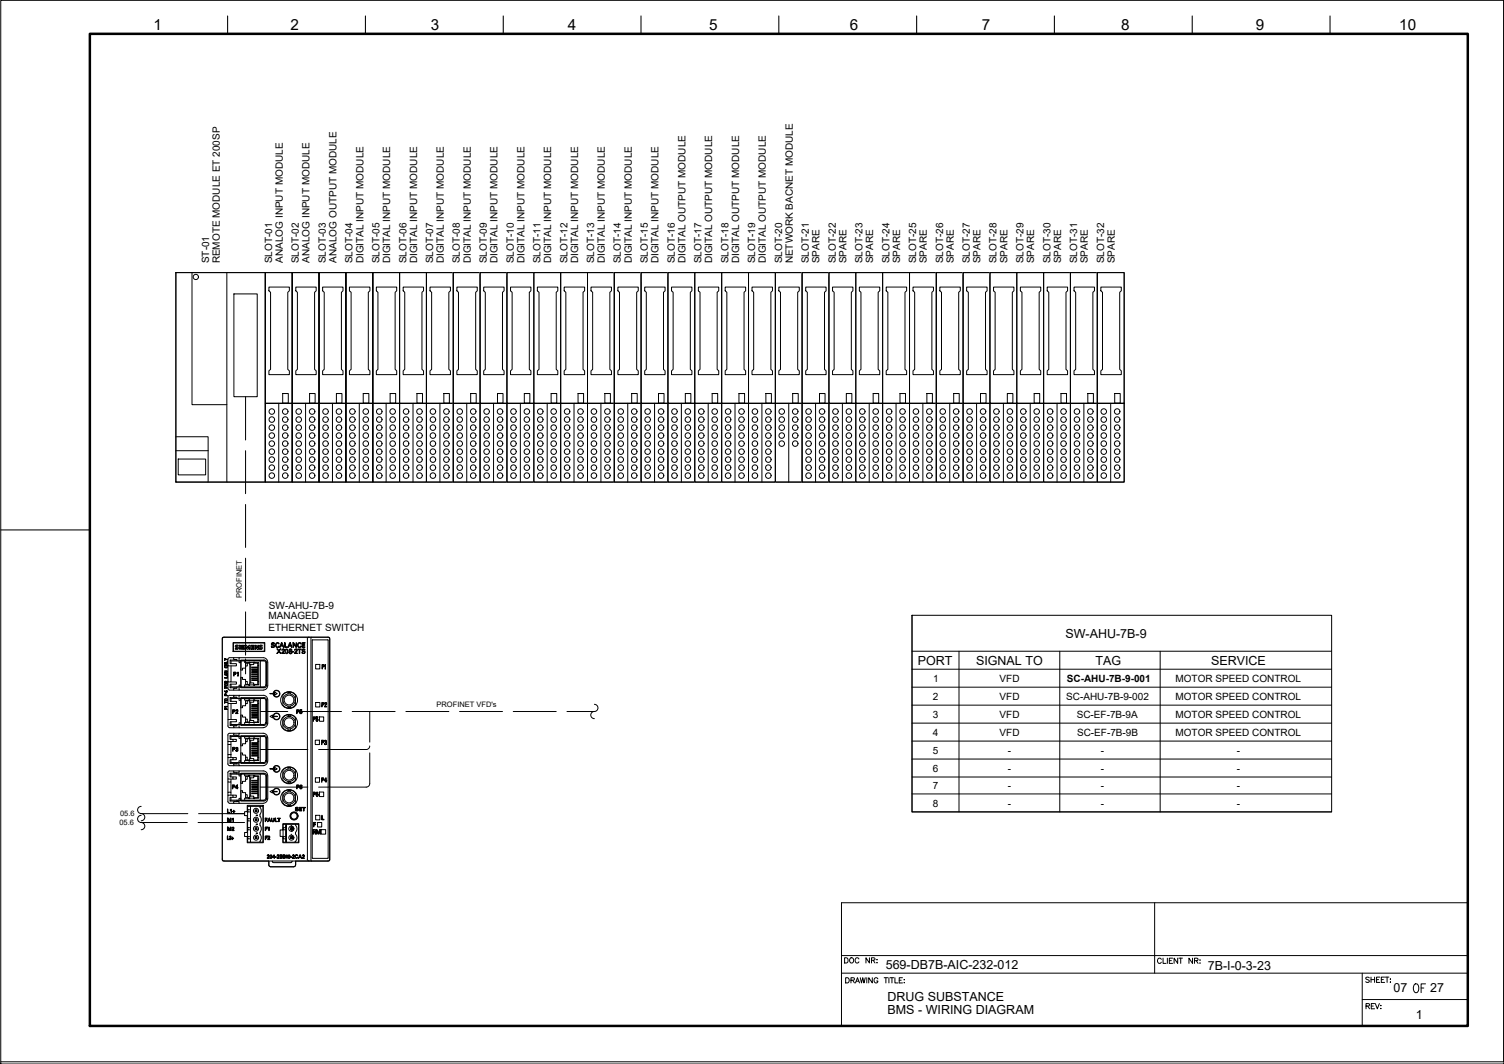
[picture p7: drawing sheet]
<svg xmlns="http://www.w3.org/2000/svg" width="420mm" height="297mm" viewBox="0 0 420 297" stroke-linecap="round" stroke-linejoin="round" font-family="sans-serif">
<defs><g id="words">
<text font-size="5.7" x="394.1" y="278.3">OF</text>
<text font-size="4.4" x="380.6" y="282.9">REV:</text>
<g font-size="4.3">
<text x="42.9" y="8.4">1</text>
<text x="81.2" y="8.4">2</text>
<text x="120.4" y="8.4">3</text>
<text x="158.6" y="8.4">4</text>
<text x="198.1" y="8.4">5</text>
<text x="237.4" y="8.4">6</text>
<text x="274.3" y="8.4">7</text>
<text x="313.2" y="8.4">8</text>
<text x="350.8" y="8.4">9</text>
<text x="390.9" y="8.4">10</text>
</g>
<g font-size="3.5">
<text x="297.6" y="178">SW-AHU-7B-9</text>
<text x="256.4" y="185.6">PORT</text>
<text x="272.7" y="185.6">SIGNAL TO</text>
<text x="306.1" y="185.6">TAG</text>
<text x="338.3" y="185.6">SERVICE</text>
<text x="247.4" y="270.6">569-DB7B-AIC-232-012</text>
<text x="337.4" y="270.8">7B-I-0-3-23</text>
<text x="247.9" y="279.5">DRUG SUBSTANCE</text>
<text x="389.3" y="277">07</text>
<text x="399.5" y="277">27</text>
<text x="247.9" y="283.1">BMS - WIRING DIAGRAM</text>
<text x="395.5" y="284.4">1</text>
</g>
<g font-size="2.8">
<text x="58.4" y="73.5" transform="rotate(-90 58.4 73.5)">ST-01</text>
<text x="61.4" y="73.6" transform="rotate(-90 61.4 73.6)">REMOTE MODULE ET 200SP</text>
<text x="76" y="73.5" transform="rotate(-90 76 73.5)">SLOT-01</text>
<text x="79" y="73.3" transform="rotate(-90 79 73.3)">ANALOG INPUT MODULE</text>
<text x="83.5" y="73.5" transform="rotate(-90 83.5 73.5)">SLOT-02</text>
<text x="86.5" y="73.3" transform="rotate(-90 86.5 73.3)">ANALOG INPUT MODULE</text>
<text x="91" y="73.5" transform="rotate(-90 91 73.5)">SLOT-03</text>
<text x="94" y="73.3" transform="rotate(-90 94 73.3)">ANALOG OUTPUT MODULE</text>
<text x="98.5" y="73.5" transform="rotate(-90 98.5 73.5)">SLOT-04</text>
<text x="101.5" y="73.6" transform="rotate(-90 101.5 73.6)">DIGITAL INPUT MODULE</text>
<text x="106" y="73.5" transform="rotate(-90 106 73.5)">SLOT-05</text>
<text x="109" y="73.6" transform="rotate(-90 109 73.6)">DIGITAL INPUT MODULE</text>
<text x="113.5" y="73.5" transform="rotate(-90 113.5 73.5)">SLOT-06</text>
<text x="116.5" y="73.6" transform="rotate(-90 116.5 73.6)">DIGITAL INPUT MODULE</text>
<text x="121" y="73.5" transform="rotate(-90 121 73.5)">SLOT-07</text>
<text x="124" y="73.6" transform="rotate(-90 124 73.6)">DIGITAL INPUT MODULE</text>
<text x="128.5" y="73.5" transform="rotate(-90 128.5 73.5)">SLOT-08</text>
<text x="131.5" y="73.6" transform="rotate(-90 131.5 73.6)">DIGITAL INPUT MODULE</text>
<text x="136" y="73.5" transform="rotate(-90 136 73.5)">SLOT-09</text>
<text x="139" y="73.6" transform="rotate(-90 139 73.6)">DIGITAL INPUT MODULE</text>
<text x="143.5" y="73.5" transform="rotate(-90 143.5 73.5)">SLOT-10</text>
<text x="146.5" y="73.6" transform="rotate(-90 146.5 73.6)">DIGITAL INPUT MODULE</text>
<text x="151" y="73.5" transform="rotate(-90 151 73.5)">SLOT-11</text>
<text x="154" y="73.6" transform="rotate(-90 154 73.6)">DIGITAL INPUT MODULE</text>
<text x="158.5" y="73.5" transform="rotate(-90 158.5 73.5)">SLOT-12</text>
<text x="161.5" y="73.6" transform="rotate(-90 161.5 73.6)">DIGITAL INPUT MODULE</text>
<text x="166" y="73.5" transform="rotate(-90 166 73.5)">SLOT-13</text>
<text x="169" y="73.6" transform="rotate(-90 169 73.6)">DIGITAL INPUT MODULE</text>
<text x="173.5" y="73.5" transform="rotate(-90 173.5 73.5)">SLOT-14</text>
<text x="176.5" y="73.6" transform="rotate(-90 176.5 73.6)">DIGITAL INPUT MODULE</text>
<text x="181" y="73.5" transform="rotate(-90 181 73.5)">SLOT-15</text>
<text x="184" y="73.6" transform="rotate(-90 184 73.6)">DIGITAL INPUT MODULE</text>
<text x="188.5" y="73.5" transform="rotate(-90 188.5 73.5)">SLOT-16</text>
<text x="191.5" y="73.6" transform="rotate(-90 191.5 73.6)">DIGITAL OUTPUT MODULE</text>
<text x="196" y="73.5" transform="rotate(-90 196 73.5)">SLOT-17</text>
<text x="199" y="73.6" transform="rotate(-90 199 73.6)">DIGITAL OUTPUT MODULE</text>
<text x="203.5" y="73.5" transform="rotate(-90 203.5 73.5)">SLOT-18</text>
<text x="206.5" y="73.6" transform="rotate(-90 206.5 73.6)">DIGITAL OUTPUT MODULE</text>
<text x="211" y="73.5" transform="rotate(-90 211 73.5)">SLOT-19</text>
<text x="214" y="73.6" transform="rotate(-90 214 73.6)">DIGITAL OUTPUT MODULE</text>
<text x="218.5" y="73.5" transform="rotate(-90 218.5 73.5)">SLOT-20</text>
<text x="221.5" y="73.6" transform="rotate(-90 221.5 73.6)">NETWORK BACNET MODULE</text>
<text x="226" y="73.5" transform="rotate(-90 226 73.5)">SLOT-21</text>
<text x="229" y="73.5" transform="rotate(-90 229 73.5)">SPARE</text>
<text x="233.5" y="73.5" transform="rotate(-90 233.5 73.5)">SLOT-22</text>
<text x="236.5" y="73.5" transform="rotate(-90 236.5 73.5)">SPARE</text>
<text x="241" y="73.5" transform="rotate(-90 241 73.5)">SLOT-23</text>
<text x="244" y="73.5" transform="rotate(-90 244 73.5)">SPARE</text>
<text x="248.5" y="73.5" transform="rotate(-90 248.5 73.5)">SLOT-24</text>
<text x="251.5" y="73.5" transform="rotate(-90 251.5 73.5)">SPARE</text>
<text x="255.9" y="73.5" transform="rotate(-90 255.9 73.5)">SLOT-25</text>
<text x="259" y="73.5" transform="rotate(-90 259 73.5)">SPARE</text>
<text x="263.4" y="73.5" transform="rotate(-90 263.4 73.5)">SLOT-26</text>
<text x="266.4" y="73.5" transform="rotate(-90 266.4 73.5)">SPARE</text>
<text x="270.9" y="73.5" transform="rotate(-90 270.9 73.5)">SLOT-27</text>
<text x="273.9" y="73.5" transform="rotate(-90 273.9 73.5)">SPARE</text>
<text x="278.4" y="73.5" transform="rotate(-90 278.4 73.5)">SLOT-28</text>
<text x="281.4" y="73.5" transform="rotate(-90 281.4 73.5)">SPARE</text>
<text x="285.9" y="73.5" transform="rotate(-90 285.9 73.5)">SLOT-29</text>
<text x="288.9" y="73.5" transform="rotate(-90 288.9 73.5)">SPARE</text>
<text x="293.4" y="73.5" transform="rotate(-90 293.4 73.5)">SLOT-30</text>
<text x="296.4" y="73.5" transform="rotate(-90 296.4 73.5)">SPARE</text>
<text x="300.9" y="73.5" transform="rotate(-90 300.9 73.5)">SLOT-31</text>
<text x="303.9" y="73.5" transform="rotate(-90 303.9 73.5)">SPARE</text>
<text x="308.4" y="73.5" transform="rotate(-90 308.4 73.5)">SLOT-32</text>
<text x="311.4" y="73.5" transform="rotate(-90 311.4 73.5)">SPARE</text>
<text x="75" y="172.9">MANAGED</text>
<text x="75.1" y="170.1">SW-AHU-7B-9</text>
<text x="75" y="176.1">ETHERNET SWITCH</text>
<text x="260.7" y="190.3">1</text>
<text x="279.3" y="190.3">VFD</text>
<text x="298" y="190.3">SC-AHU-7B-9-001</text>
<text x="328.4" y="190.3">MOTOR SPEED CONTROL</text>
<text x="260.6" y="195.4">2</text>
<text x="279.3" y="195.4">VFD</text>
<text x="297.9" y="195.4">SC-AHU-7B-9-002</text>
<text x="328.4" y="195.4">MOTOR SPEED CONTROL</text>
<text x="260.6" y="200.3">3</text>
<text x="279.3" y="200.4">VFD</text>
<text x="300.8" y="200.4">SC-EF-7B-9A</text>
<text x="328.4" y="200.4">MOTOR SPEED CONTROL</text>
<text x="260.6" y="205.4">4</text>
<text x="279.3" y="205.4">VFD</text>
<text x="300.9" y="205.4">SC-EF-7B-9B</text>
<text x="328.4" y="205.4">MOTOR SPEED CONTROL</text>
<text x="260.6" y="210.4">5</text>
<text x="260.6" y="215.4">6</text>
<text x="281.5" y="215.4">-</text>
<text x="281.5" y="210.4">-</text>
<text x="307.5" y="215.4">-</text>
<text x="307.5" y="210.4">-</text>
<text x="345.5" y="215.4">-</text>
<text x="345.5" y="210.4">-</text>
<text x="260.6" y="220.1">7</text>
<text x="281.5" y="220.1">-</text>
<text x="307.5" y="220.1">-</text>
<text x="345.5" y="220.1">-</text>
<text x="260.6" y="225.2">8</text>
<text x="281.5" y="225.2">-</text>
<text x="307.5" y="225.2">-</text>
<text x="345.5" y="225.2">-</text>
</g>
<g font-size="2.1">
<text x="67.6" y="166.9" transform="rotate(-90 67.6 166.9)">PROFINET</text>
<text x="121.9" y="197.2">PROFINET VFD's</text>
<text x="33.5" y="227.7">05.6</text>
<text x="33.3" y="230.2">05.6</text>
</g>
</g></defs>
<!-- layer: PDF_EI-CTRL -->
<g fill="#fff" stroke="#fff" stroke-width=".28">
<path d="M75.1 240.4h7.5v1.1z"/>
<path d="M62.4 177.9l29.6 .1z"/>
<path d="M89.1 76.1v58.5h7.5zM89.1 76.1h7.5v58.5z"/>
<path d="M96.6 76.1v58.5h7.5zM96.6 76.1h7.5v58.5z"/>
<path d="M81.6 76.1v58.5h7.5zM81.6 76.1h7.5v58.5z"/>
<path d="M104.1 76.1v58.5h7.5zM104.1 76.1h7.5v58.5z"/>
<path d="M74.1 76.1v58.5h7.5zM74.1 76.1h7.5v58.5z"/>
<path d="M75.2 241.8l7.4-.3-.2 .3zM75.2 241.8l6.9 .2 .3-.2zM75.2 241.8l6.9 .2h-6.5z"/>
<path d="M75.1 240.4v1.1h7.5zM75.1 241.5h7.5l-7.4 .3z"/>
<path d="M82.6 240.4l9.4-.1zM75.1 240.4l16.9-.1zM62.4 240.4l29.6-.1z"/>
<path d="M62.1 240.1l.1 .2h29.8zM62.2 240.3h29.8z"/>
<path d="M62.1 240.1h30l-.1 .2zM62.1 178.1v62h30zM62.1 178.1h30v62zM62.1 178.1h30l-.1-.1z"/>
<path d="M62.2 178h29.8zM62.2 178h29.8l-29.9 .1z"/>
<path d="M111.6 76.1v58.5h7.5zM111.6 76.1h7.5v58.5z"/>
<path d="M119.1 76.1v58.5h7.5zM119.1 76.1h7.5v58.5z"/>
<path d="M126.6 76.1v58.5h7.5zM126.6 76.1h7.5v58.5z"/>
<path d="M216.6 76.1v58.5h7.5zM216.6 76.1h7.5v58.5z"/>
<path d="M134.1 76.1v58.5h7.5zM134.1 76.1h7.5v58.5z"/>
<path d="M141.6 76.1v58.5h7.5zM141.6 76.1h7.5v58.5z"/>
<path d="M149.1 76.1v58.5h7.5zM149.1 76.1h7.5v58.5z"/>
<path d="M156.6 76.1v58.5h7.5zM156.6 76.1h7.5v58.5z"/>
<path d="M164.1 76.1v58.5h7.5zM164.1 76.1h7.5v58.5z"/>
<path d="M171.6 76.1v58.5h7.5zM171.6 76.1h7.5v58.5z"/>
<path d="M179.1 76.1v58.5h7.5zM179.1 76.1h7.5v58.5z"/>
<path d="M186.6 76.1v58.5h7.5zM186.6 76.1h7.5v58.5z"/>
<path d="M194.1 76.1v58.5h7.5zM194.1 76.1h7.5v58.5z"/>
<path d="M201.6 76.1v58.5h7.5zM201.6 76.1h7.5v58.5z"/>
<path d="M209.1 76.1v58.5h7.5zM209.1 76.1h7.5v58.5z"/>
<path d="M224.1 76.1v58.5h7.5zM224.1 76.1h7.5v58.5z"/>
<path d="M231.6 76.1v58.5h7.5zM231.6 76.1h7.5v58.5z"/>
<path d="M239.1 76.1v58.5h7.5zM239.1 76.1h7.5v58.5z"/>
<path d="M246.6 76.1v58.5h7.5zM246.6 76.1h7.5v58.5z"/>
<path d="M254.1 76.1v58.5h7.5zM254.1 76.1h7.5v58.5z"/>
<path d="M261.6 76.1v58.5h7.5zM261.6 76.1h7.5v58.5z"/>
<path d="M269.1 76.1v58.5h7.5zM269.1 76.1h7.5v58.5z"/>
<path d="M276.6 76.1v58.5h7.5zM276.6 76.1h7.5v58.5z"/>
<path d="M284.1 76.1v58.5h7.4zM284.1 76.1h7.4v58.5z"/>
<path d="M291.5 76.1v58.5h7.5zM291.5 76.1h7.5v58.5z"/>
<path d="M299 76.1v58.5h7.6zM299 76.1h7.6v58.5z"/>
<path d="M306.6 76.1v58.5h7.4zM306.6 76.1h7.4v58.5z"/>
</g>
<!-- layer: PDF_I_DATA -->
<path d="M49.1 76.1v58.5h25zM49.1 76.1h25v58.5z" fill="#fff" stroke="#fff" stroke-width=".28"/>
<!-- layer: PDF_EI-CTRL -->
<path d="M74.1 76.1h37.5" fill="none" stroke="#fff" stroke-width=".28"/>
<g fill="none" stroke="#000" stroke-width=".28">
<path d="M53.6 76.1v36.9h9.8M63.4 76.1v58.5M74.1 76.1h7.5v58.5h-7.5zM74.1 76.1h7.5v36.5h-7.5h7.5v22h-7.5zM81.6 76.1h7.5v58.5h-7.5zM81.6 76.1h7.5v36.5h-7.5h7.5v22h-7.5zM89.1 76.1h7.5v58.5h-7.5zM89.1 76.1h7.5v36.5h-7.5h7.5v22h-7.5zM96.6 76.1h7.5v58.5h-7.5zM96.6 76.1h7.5v36.5h-7.5h7.5v22h-7.5zM104.1 76.1h7.5v58.5h-7.5zM104.1 76.1h7.5v36.5h-7.5h7.5v22h-7.5z"/>
<path d="M111.6 76.1h7.5v58.5h-7.5zM111.6 76.1h7.5v36.5h-7.5h7.5v22h-7.5zM119.1 76.1h7.5v58.5h-7.5zM119.1 76.1h7.5v36.5h-7.5h7.5v22h-7.5zM126.6 76.1h7.5v58.5h-7.5zM126.6 76.1h7.5v36.5h-7.5h7.5v22h-7.5zM134.1 76.1h7.5v58.5h-7.5zM134.1 76.1h7.5v36.5h-7.5h7.5v22h-7.5zM141.6 76.1h7.5v58.5h-7.5zM141.6 76.1h7.5v36.5h-7.5h7.5v22h-7.5zM149.1 76.1h7.5v58.5h-7.5zM149.1 76.1h7.5v36.5h-7.5h7.5v22h-7.5z"/>
<path d="M156.6 76.1h7.5v58.5h-7.5zM156.6 76.1h7.5v36.5h-7.5h7.5v22h-7.5zM164.1 76.1h7.5v58.5h-7.5zM164.1 76.1h7.5v36.5h-7.5h7.5v22h-7.5zM171.6 76.1h7.5v58.5h-7.5zM171.6 76.1h7.5v36.5h-7.5h7.5v22h-7.5zM179.1 76.1h7.5v58.5h-7.5zM179.1 76.1h7.5v36.5h-7.5h7.5v22h-7.5zM186.6 76.1h7.5v58.5h-7.5zM186.6 76.1h7.5v36.5h-7.5h7.5v22h-7.5zM194.1 76.1h7.5v58.5h-7.5zM194.1 76.1h7.5v36.5h-7.5h7.5v22h-7.5z"/>
<path d="M201.6 76.1h7.5v58.5h-7.5zM201.6 76.1h7.5v36.5h-7.5h7.5v22h-7.5zM209.1 76.1h7.5v58.5h-7.5zM209.1 76.1h7.5v36.5h-7.5h7.5v22h-7.5zM216.6 76.1h7.5v58.5h-7.5zM216.6 76.1h7.5v36.5h-7.5h7.5v22h-7.5zM224.1 76.1h7.5v58.5h-7.5zM224.1 76.1h7.5v36.5h-7.5h7.5v22h-7.5zM231.6 76.1h7.5v58.5h-7.5zM231.6 76.1h7.5v36.5h-7.5h7.5v22h-7.5zM239.1 76.1h7.5v58.5h-7.5zM239.1 76.1h7.5v36.5h-7.5h7.5v22h-7.5z"/>
<path d="M246.6 76.1h7.5v58.5h-7.5zM246.6 76.1h7.5v36.5h-7.5h7.5v22h-7.5zM254.1 76.1h7.5v58.5h-7.5zM254.1 76.1h7.5v36.5h-7.5h7.5v22h-7.5zM261.6 76.1h7.5v58.5h-7.5zM261.6 76.1h7.5v36.5h-7.5h7.5v22h-7.5zM269.1 76.1h7.5v58.5h-7.5zM269.1 76.1h7.5v36.5h-7.5h7.5v22h-7.5zM276.6 76.1h7.5v58.5h-7.5zM276.6 76.1h7.5v36.5h-7.5h7.5v22h-7.5zM284.1 76.1h7.4v58.5h-7.4zM284.1 76.1h7.4v36.5h-7.4h7.4v22h-7.4z"/>
<path d="M291.5 76.1h7.5v58.5h-7.5zM291.5 76.1h7.5v36.5h-7.5h7.5v22h-7.5zM299 76.1h7.6v58.5h-7.6zM299 76.1h7.6v36.5h-7.6h7.6v22h-7.6zM306.6 76.1h7.4v58.5h-7.4zM306.6 76.1h7.4v36.5h-7.4h7.4v22h-7.4zM65.3 82h6.6v28.8h-6.6zM75.1 80.1h5.7v1.1l-.4 .4v21.5l.4 .4v1.1h-5.7v-1.1l.5-.4v-21.5l-.5-.4zM82.6 80.1h5.7v1.1l-.4 .4v21.5l.4 .4v1.1h-5.7v-1.1l.5-.4v-21.5l-.5-.4zM90.1 80.1h5.7v1.1l-.4 .4v21.5l.4 .4v1.1h-5.7v-1.1l.5-.4v-21.5l-.5-.4zM97.6 80.1h5.7v1.1l-.4 .4v21.5l.4 .4v1.1h-5.7v-1.1l.5-.4v-21.5l-.5-.4zM105.1 80.1h5.7v1.1l-.4 .4v21.5l.4 .4v1.1h-5.7v-1.1l.5-.4v-21.5l-.5-.4z"/>
<path d="M112.6 80.1h5.7v1.1l-.4 .4v21.5l.4 .4v1.1h-5.7v-1.1l.5-.4v-21.5l-.5-.4zM120.1 80.1h5.7v1.1l-.4 .4v21.5l.4 .4v1.1h-5.7v-1.1l.5-.4v-21.5l-.5-.4zM127.6 80.1h5.7v1.1l-.4 .4v21.5l.4 .4v1.1h-5.7v-1.1l.5-.4v-21.5l-.5-.4zM135.1 80.1h5.7v1.1l-.4 .4v21.5l.4 .4v1.1h-5.7v-1.1l.5-.4v-21.5l-.5-.4zM142.6 80.1h5.7v1.1l-.4 .4v21.5l.4 .4v1.1h-5.7v-1.1l.5-.4v-21.5l-.5-.4zM150.1 80.1h5.7v1.1l-.4 .4v21.5l.4 .4v1.1h-5.7v-1.1l.5-.4v-21.5l-.5-.4zM157.6 80.1h5.7v1.1l-.4 .4v21.5l.4 .4v1.1h-5.7v-1.1l.5-.4v-21.5l-.5-.4zM165.1 80.1h5.7v1.1l-.4 .4v21.5l.4 .4v1.1h-5.7v-1.1l.5-.4v-21.5l-.5-.4zM172.6 80.1h5.7v1.1l-.4 .4v21.5l.4 .4v1.1h-5.7v-1.1l.5-.4v-21.5l-.5-.4zM180.1 80.1h5.7v1.1l-.4 .4v21.5l.4 .4v1.1h-5.7v-1.1l.5-.4v-21.5l-.5-.4zM187.6 80.1h5.7v1.1l-.5 .4v21.5l.5 .4v1.1h-5.7v-1.1l.4-.4v-21.5l-.4-.4zM195.1 80.1h5.7v1.1l-.5 .4v21.5l.5 .4v1.1h-5.7v-1.1l.5-.4v-21.5l-.5-.4z"/>
<path d="M202.6 80.1h5.7v1.1l-.4 .4v21.5l.4 .4v1.1h-5.7v-1.1l.5-.4v-21.5l-.5-.4zM210.1 80.1h5.7v1.1l-.5 .4v21.5l.5 .4v1.1h-5.7v-1.1l.4-.4v-21.5l-.4-.4zM217.6 80.1h5.7v1.1l-.5 .4v21.5l.5 .4v1.1h-5.7v-1.1l.4-.4v-21.5l-.4-.4zM225.1 80.1h5.7v1.1l-.5 .4v21.5l.5 .4v1.1h-5.7v-1.1l.4-.4v-21.5l-.4-.4zM232.6 80.1h5.7v1.1l-.5 .4v21.5l.5 .4v1.1h-5.7v-1.1l.4-.4v-21.5l-.4-.4zM240.1 80.1h5.7v1.1l-.5 .4v21.5l.5 .4v1.1h-5.7v-1.1l.4-.4v-21.5l-.4-.4zM247.6 80.1h5.7v1.1l-.5 .4v21.5l.5 .4v1.1h-5.7v-1.1l.4-.4v-21.5l-.4-.4zM255.1 80.1h5.7v1.1l-.5 .4v21.5l.5 .4v1.1h-5.7v-1.1l.4-.4v-21.5l-.4-.4zM262.6 80.1h5.7v1.1l-.5 .4v21.5l.5 .4v1.1h-5.7v-1.1l.4-.4v-21.5l-.4-.4zM270 80.1h5.8v1.1l-.5 .4v21.5l.5 .4v1.1h-5.8v-1.1l.5-.4v-21.5l-.5-.4zM277.6 80.1h5.7v1.1l-.5 .4v21.5l.5 .4v1.1h-5.7v-1.1l.4-.4v-21.5l-.4-.4zM285.1 80.1h5.6v1.1l-.4 .4v21.5l.4 .4v1.1h-5.6v-1.1l.4-.4v-21.5l-.4-.4z"/>
<path d="M292.5 80.1h5.7v1.1l-.4 .4v21.5l.4 .4v1.1h-5.7v-1.1l.5-.4v-21.5l-.5-.4zM300 80.1h5.8v1.1l-.5 .4v21.5l.5 .4v1.1h-5.8v-1.1l.5-.4v-21.5l-.5-.4zM307.5 80.1h5.7v1.1l-.4 .4v21.5l.4 .4v1.1h-5.7v-1.1l.5-.4v-21.5l-.5-.4zM77.9 112.6v22M79 109.9h1.5v2.7h-1.5zM85.4 112.6v22M86.5 109.9h1.5v2.7h-1.5zM92.9 112.6v22M94 109.9h1.5v2.7h-1.5zM100.4 112.6v22M101.5 109.9h1.5v2.7h-1.5zM107.9 112.6v22"/>
<path d="M109 109.9h1.5v2.7h-1.5zM115.4 112.6v22M116.5 109.9h1.5v2.7h-1.5zM122.9 112.6v22M124 109.9h1.5v2.7h-1.5zM130.4 112.6v22M131.5 109.9h1.5v2.7h-1.5zM137.9 112.6v22M139 109.9h1.5v2.7h-1.5zM145.4 112.6v22M146.5 109.9h1.5v2.7h-1.5zM152.9 112.6v22"/>
<path d="M154 109.9h1.5v2.7h-1.5zM160.4 112.6v22M161.5 109.9h1.5v2.7h-1.5zM167.9 112.6v22M169 109.9h1.5v2.7h-1.5zM175.4 112.6v22M176.5 109.9h1.5v2.7h-1.5zM182.9 112.6v22M184 109.9h1.5v2.7h-1.5zM190.4 112.6v22M191.5 109.9h1.5v2.7h-1.5zM197.8 112.6v22"/>
<path d="M198.9 109.9h1.6v2.7h-1.6zM205.3 112.6v22M206.4 109.9h1.6v2.7h-1.6zM212.9 112.6v22M214 109.9h1.5v2.7h-1.5zM220.3 112.6v22M221.4 109.9h1.6v2.7h-1.6zM227.8 112.6v22M228.9 109.9h1.6v2.7h-1.6zM235.3 112.6v22M236.4 109.9h1.6v2.7h-1.6zM242.8 112.6v22"/>
<path d="M243.9 109.9h1.6v2.7h-1.6zM250.3 112.6v22M251.4 109.9h1.6v2.7h-1.6zM257.8 112.6v22M258.9 109.9h1.6v2.7h-1.6zM265.3 112.6v22M266.4 109.9h1.6v2.7h-1.6zM272.8 112.6v22M273.9 109.9h1.6v2.7h-1.6zM280.3 112.6v22M281.4 109.9h1.6v2.7h-1.6zM287.8 112.6v22"/>
<path d="M288.9 109.9h1.5v2.7h-1.5zM295.3 112.6v22M296.4 109.9h1.5v2.7h-1.5zM302.8 112.6v22M303.9 109.9h1.6v2.7h-1.6zM310.3 112.6v22M311.4 109.9h1.5v2.7h-1.5zM49.1 121.9h9v12.7M49.1 125.8h9M49.8 128.2h7.6v4.4h-7.6zM62.2 178h29.8v62.3l-9.4 .1v1.1l-.2 .3-.3 .2h-6.5l-.4-.2-.1-.3v-1.1h-12.7l-.3-.3zM65.1 179.4h8.9v2.5h-8.9z"/>
<path d="M65.2 179.5h8.7v2.3h-8.7zM75.9 179.5a.49 .49 0 0 1 .8 .3l-.2-.2a.25 .25 0 0 0-.4 0 .25 .25 0 0 0 0 .3l.5 .2a.46 .46 0 0 1-.2 .7 .46 .46 0 0 1-.6-.5h.1a.29 .29 0 0 0 .4 .3 .29 .29 0 0 0 .2-.4l-.7-.2zM77.1 179.6a.48 .48 0 0 1 .5-.2 .48 .48 0 0 1 .4 .4 .44 .44 0 0 0-.5-.3 .44 .44 0 0 0-.3 .4 .48 .48 0 0 0 .1 .6 .48 .48 0 0 0 .7-.1 .6 .6 0 0 1-1 .2 .6 .6 0 0 1 .1-1zM78.6 179.4h.2l.5 1.3-.3-.3h-.6l-.1 .3h-.2zM78.7 179.6l.2 .6h-.4zM79.5 179.4h.2v1.2h.6v.1h-.8zM80.9 179.4h.2l.5 1.3h-.2l-.1-.3h-.6l-.3 .3zM81 179.6l.2 .6h-.4zM81.8 179.4h.3l.6 1.1v-1.1h.2v1.3h-.3l-.6-1.1v1.1h-.2zM83.2 179.6a.49 .49 0 0 1 .5-.2 .49 .49 0 0 1 .4 .4 .46 .46 0 0 0-.7 0 .46 .46 0 0 0-.1 .6 .46 .46 0 0 0 .6 .1l.2-.1a.61 .61 0 0 1-.9 .2 .61 .61 0 0 1 0-1zM84.4 179.4h.8l-.6 .2v.4h.6v.1h-.6v.5h.6v.1h-.8zM85.9 178.4v61.5"/>
<path d="M86.3 177.9l-.3 .1-.1 .4M87 177.9h4.6l.5 .5v61.5l-.5 .5h-4.6l-.1-.3zM87 177.9h-24.4l-.4 .2-.1 61.8M87.3 178.6l-.1 60.9M87.3 178.6h4.3M91.6 178.6l.1 .1M91.7 178.7v60.8M62.7 192.9l.7-.1 .2 .2h-.2l-.1 .4zM62.7 183.8l.9 .3-.9 .3 .4-.3zM62.7 184.9h.8l.1-.4v.5zM62.7 185.2h.9l-.8 .5h.8h-.9l.8-.5zM62.7 187.3h.9l-.8 .5 .8 .1h-.9l.8-.5z"/>
<path d="M62.7 188.3l.9-.3-.2 .2 .2 .4zM62.7 189.2h.8l.1-.4v.5zM62.7 191.5l.1 .5h.3l.1-.4v.4l.4 .1h-.9zM62.7 195.8l.1 .2 .8 .1h-.8l-.1 .2zM62.7 197.2l.9 .1-.8 .1zM62.7 193.8l.4-.1 .1 .4 .4 .1h-.9zM62.7 197.6l.4-.1 .1 .5 .4 .1h-.9zM62.8 186l.6-.1 .2 .4-.8 .1zM62.8 188.3l.5-.1v.3zM62.8 190.2l.8-.1-.4 .3v.2l.4 .1h-.9zM62.8 193h.5v.3zM62.8 191l.6-.1 .1 .3-.6 .1z"/>
<path d="M62.9 190.3h.2v.3h-.3zM62.9 193.8h.2v.3h-.3zM62.9 197.6h.2v.4h-.3zM62.9 186h.5l.1 .3h-.6zM62.9 195.2h.5l.1 .3-.6 .1zM63.7 185.9v4.5h.8v-4.5M63.7 190.4v1.8l.5 .4M63.7 194.6v1.8M64.2 194.1l-.5 .5M64.2 194.1h1.1M64.2 192.7h1.1M64.3 184.3l.2 .2h1.7"/>
<path d="M64.3 194.8l.2 .2h1.7M64.5 196.4v4.5M64.5 190.4h1.5v.6h-1.7v1h1.9M64.5 191v.8l-.2 .2M64.5 191.8h1.7M64.5 184.5v.8M64.5 195v.8M65 198.1h.4a.3 .3 0 0 1 .3 .3 .3 .3 0 0 1-.3 .3h-.3v.5h-.1zM65.1 198.2l.4 .1v.2l-.4 .1zM65.3 187.6h.4a.3 .3 0 0 1 .3 .3 .3 .3 0 0 1-.3 .3h-.3v.5h-.1zM65.3 183.6h-1.1l-.5 .3v2h2.3v-.6h-1.7v-1h1.9M65.4 187.7l.4 .1v.3h-.4z"/>
<path d="M65.9 180.2l-.1 .4 .5 .3-.6 .1a.41 .41 0 0 0 .6 .3 .41 .41 0 0 0 .2-.6l-.5-.3 .2-.1M65.9 198.2a.34 .34 0 0 1 .5 0 .34 .34 0 0 1 0 .5l-.4 .4 .5 .1h-.7l.5-.7-.1-.2-.4 .1zM66.2 180.3h.3M66.2 194.8h-1.9v1h1.7v.6h-2.3v4.5M66.2 187.8l.4-.2v1.1h-.2v-.9l-.2 .2zM66.5 180.2v.1M66.5 180.1l-.6 .1M66.8 183.6h-1.5v.5h.9v.4h.6M66.8 191.8h-.6v.4h-.9v.5h1.5M66.8 194.1h-1.5v.5h.9v.4h.6M66.8 195h.4M66.8 184.4l.4 .1"/>
<path d="M66.9 180.1h.3v1.2h-.3zM67.2 191.8h-.4M67.2 191.8h.1M67.3 184.5h6.5v-.2h-6.5l-.1 .7h-.4v-1.4h6.8a1.24 1.24 0 0 1 1.2 1.2v6.6a1.28 1.28 0 0 1-1.3 1.2M67.3 191.8h6.5v.2h-6.5l-.1-.7h-.4v1.4h6.8M67.3 199.8v2.5M67.3 189.3v2.5M67.3 189.1h.5v.6h.8v1.4h1l.1 .2M67.3 199.6h.5v.6h.8v1.4h1l.1 .2M67.3 195h-.1M67.3 184.4l-.1 .1M67.3 184.9v6.5"/>
<path d="M67.3 195.4v6.5M67.3 195v2.4M67.3 184.5v2.4M67.5 180.1h.8v.2h-.5v.3h.4v.2h-.4v.3h.5v.2h-.8zM68.3 184.5v.5h4v6.2h-4v.6M68.3 195v.5h4v6.2h-4v.6M68.5 180.1h.4l.3 .7 .3-.7h.4v1.2h-.3v-.7l-.3 .7h-.2l-.4-.7v.7h-.2zM68.6 190.3h.5v.8M69.1 185.1v.8h-.5M69.1 195.6v.8h-.5M69.6 195.6h.1M69.6 185.1h.1"/>
<path d="M69.6 191.1h.1M69.7 195.5v.5h1.2v-.5M69.7 191.2v-.5h1.2v.5M69.7 185v.5h1.2v-.5M69.7 184.9l-.1 .2h-1v1.4h-.8v.6h-.5M69.7 195.4l-.1 .2h-1v1.4h-.8v.6h-.5M69.8 185.5v5.2M69.8 196v5.2M70 185.5v5.2M70 196v5.2M70.2 180.1h.8v.2h-.5v.3h.5v.2h-.5v.3h.5v.2h-.8zM70.9 184.9l.1 .2h1v.8h.3"/>
<path d="M70.9 195.4l.1 .2h1v.8h.3M71.2 180.1h.4l.4 .8v-.8h.2v1.2h-.3l-.5-.8v.8h-.2zM72 188.3h-1.7v.1h1.7M72 186.7h-1.7v.2h1.7M72 199.8h-1.7v.1h1.7M72 196.7h-1.7v.2h1.7M72 199.3h-1.7v.1h1.7M72 189.3h-1.7v.1h1.7M72 187.8h-1.7v.1h1.7M72 197.2h-1.7v.2h1.7M72 187.2h-1.7v.2h1.7M72 198.8h-1.7v.1h1.7"/>
<path d="M72 188.8h-1.7v.1h1.7M72 189.8h-1.7v.2h1.7M72 186.2h-1.7v.2h1.7M72 198.3h-1.7v.1h1.7M72 197.7h-1.7v.2h1.7M72 185.9v4.4M72 196.4v4.4M72.3 190.3h-.3v.8h-1l-.1 .2M72.5 180.6l.1 .1M72.6 180.7l.4 .2M72.7 184.5v7.3M72.7 195v7.3"/>
<path d="M72.9 180.3l-.2 .1 .4 .3a.4 .4 0 0 1-.1 .6 .4 .4 0 0 1-.6-.3l.5 .1v-.2M73.2 180.2v.1h-.3M73.2 180.1a.47 .47 0 0 0-.5 0 .47 .47 0 0 0-.2 .5M73.5 194.1a1.24 1.24 0 0 1 1.3 1.2v6.6a1.29 1.29 0 0 1-1.3 1.2M73.6 194.1h-6.8l.1 1.4h.3l.1-.7h6.5v.2h-6.5M73.8 194.7a.75 .75 0 0 1 .7 .8M73.8 184.2a.75 .75 0 0 1 .7 .8M73.8 195l.5 .5M73.8 184.5l.5 .5M74.3 191.3l-.5 .5M74.3 195.5h.2v6.3h-.2zM74.3 185h.2v6.3h-.2z"/>
<path d="M74.5 191.3a.75 .75 0 0 1-.7 .7M75.4 193.6h.9a.95 .95 0 0 1 1.4-.8 .95 .95 0 0 1 0 1.7 .95 .95 0 0 1-1.4-.8zM76.7 199.4a.85 .85 0 0 1 1.3 .2 .85 .85 0 0 1-.5 1.2 .85 .85 0 0 1-1.1-.7h1l-1-.2zM76.7 193a.85 .85 0 0 1 1.3 .2 .85 .85 0 0 1-.5 1.3 .85 .85 0 0 1-1.1-.8h.4v.4l.6-.5-.6-.3v.3h-.4zM77.3 181.1l.6 .5 .4-.5h.2l-.5 .7 .5 .6h-.2l-.4-.5-.4 .5h-.2l.5-.6zM78.8 181.3a.4 .4 0 0 1 .6 0 .4 .4 0 0 1-.1 .6l-.4 .4 .6 .1h-.8l.6-.8-.1-.3-.5 .2zM79.8 181.3a.47 .47 0 0 1 .6 0 .47 .47 0 0 1 .1 .6l-.2 .4a.48 .48 0 0 1-.6 .1 .48 .48 0 0 1-.1-.7zM79.9 181.4l.1-.1a.55 .55 0 0 1 .3 .5 .55 .55 0 0 1-.3 .5zM80.5 197.2v.4h.6v-.4M80.5 193.7v-.4h.6v.4M80.7 182.1l.1 .3 .4 .1M80.9 182.1l.3 .3"/>
<path d="M80.9 182.2a.25 .25 0 0 1 .3-.3 .25 .25 0 0 1 .2 .3M81 181.2l-.2 .1M81 181.4l.4 .1-.2 .3-.2-.3 .3-.1M81.1 181.2a.34 .34 0 0 1 .4 .2 .34 .34 0 0 1-.2 .4l.3 .4M81.2 181.2a.34 .34 0 0 0-.4 .2 .34 .34 0 0 0 .2 .4l-.3 .4M81.4 181.2l.1 .1M81.4 182.1l-.3 .3M81.6 182.1l-.1 .3-.4 .1M81.6 181.9l.5 .1zM82.4 181.3a.4 .4 0 0 1 .6 0 .4 .4 0 0 1-.1 .6l-.4 .4 .6 .1h-.8l.5-.7a.21 .21 0 0 0 0-.4 .21 .21 0 0 0-.3 .1l-.2 .1zM82.5 194a2.24 2.24 0 0 0-3.5 0v2.9a2.26 2.26 0 0 0 3.5-.1M82.5 194v2.9"/>
<path d="M82.9 198.1h.4a.3 .3 0 0 1 .3 .3 .3 .3 0 0 1-.3 .3h-.3v.5h-.1zM83 198.2l.4 .1v.2l-.4 .1zM83.2 181.2h1v.1h-.4v1.1h-.2v-1.1h-.4zM83.8 198.1h.5l-.4 .2v.3a.35 .35 0 0 1 .5 .1 .35 .35 0 0 1-.2 .5 .35 .35 0 0 1-.5-.2 .27 .27 0 0 0 .4 .1 .27 .27 0 0 0 0-.4l-.4 .1zM84.4 181.3l.1-.1a.42 .42 0 0 1 .7 .3l-.3-.2-.4 .1 .6 .4a.43 .43 0 0 1-.2 .7 .43 .43 0 0 1-.6-.5h.2a.28 .28 0 0 0 .3 .3 .28 .28 0 0 0 .2-.4l-.6-.2zM88.2 185.5h1.1v1.2h-1.1zM88.2 196.1h1.2v1.3h-1.2zM89.9 196.1h.5l.1 .3-.1 .4h-.4v.6zM90 185.5h.5l.1 .3-.1 .4h-.4v.6zM90 196.2l.4 .1v.3h-.4zM90.1 185.6l.3 .1v.3h-.3zM90.7 196.2a.32 .32 0 0 1 .5 0 .32 .32 0 0 1 0 .4l-.4 .6 .5 .2h-.6l.5-.9-.2-.3-.3 .2z"/>
<path d="M90.8 185.5l.1 1.3zM63.7 215.7v1.8h1.4v-.6h-.8v-1h1.9M63.7 217.5v.8h.8v-.8M63.7 210.7h.8v.8h-.8zM63.7 205.2v1.8M63.7 207.8v2.9M63.7 211.5v1.8M63.7 218.3v2.9M63.7 213.3l.2 .4 1.4 .1M64.1 215.2l-.5 .5M64.1 204.7l-.5 .5M64.2 215.2h1.1"/>
<path d="M64.2 204.7h1.1M64.3 205.4l.2 .2v.8M64.3 215.9l.2 .2v.8M64.5 211.5h.6v.6h-.8v1h1.9M64.5 207.8v2.9M64.5 212.1v.8M64.5 218.3v2.9M64.5 216.1h1.7M64.5 205.6h1.7M64.5 201.5v.8M64.9 219.1h.4a.3 .3 0 0 1 .3 .3 .3 .3 0 0 1-.3 .3h-.3v.5h-.1zM65 208.6h.4a.3 .3 0 0 1 .3 .3 .3 .3 0 0 1-.3 .3h-.3v.5h-.1z"/>
<path d="M65 219.2l.4 .1v.2l-.4 .1zM65.1 211.5h.9v.6h-.9M65.1 206.4h.9v.6h-.9M65.1 216.9h.9v.6h-.9M65.1 208.7l.4 .1v.2l-.4 .1zM65.9 208.7a.31 .31 0 0 1 .5 0 .31 .31 0 0 1-.1 .5 .32 .32 0 0 1 0 .5 .32 .32 0 0 1-.5-.2l.3 .1 .3-.1-.3-.3 .2-.3h-.5zM66.2 205.4h-1.9v1h.8v.6h-1.4v.8h.8v-.8M66.2 212.9h-1.7l-.2 .2M66.2 202.5h-1.9v-1h1.7v-.6h-2.3v2l.5 .2 1.1 .1M66.2 202.3h-1.7l-.2 .2M66.2 219.1h.1v.8h.2l-.2 .3-.1-.2h-.5zM66.2 219.3v.6h-.4z"/>
<path d="M66.8 215.2h-1.5v.5l1.5 .1M66.8 213.2l-1.5 .1v.5h1.5M66.8 205.3h-.6v.3h.6M66.8 204.7h-1.5v.5l.9 .1M66.8 212.9h-.6v.3M66.8 212.9h.4M66.8 205.6h.4M66.8 202.3h-.6v.4h-.9v.5h1.5M67.2 202.3h-.4M67.2 202.3h.1M67.3 202.3h6.5v.2h-6.5l-.1-.7h-.4v1.4h6.8M67.3 205.6h6.5v-.2h-6.5v.7h-.5v-1.4h6.7a1.24 1.24 0 0 1 1.3 1.3"/>
<path d="M67.3 210.4v2.5M67.3 210.2h.5v.6h.8v1.4h1v.2h.1M67.3 206v6.5M67.3 216.5v6.5M67.3 216.1v2.4M67.3 205.6v2.4M68.3 205.6v.5h4v6.2h-4v.6M68.3 216.1v.5h1.2v-.1l2.8 .1v6.2h-4v.6M68.6 200.8h.5v.8M68.6 211.4h.5v.8M69.1 216.7v.9h-.5M69.1 206.2v.9h-.5"/>
<path d="M69.6 216.7h.1M69.6 212.2h.1M69.6 206.2h.1M69.6 201.6h.1M69.7 201.7v-.5h1.2v.5M69.7 216.6v.6h1.2v-.6M69.7 212.3v-.5h1.2v.5M69.7 206.1v.6h1.2v-.6M69.7 216.5h-.1v.2h-1v1.4h-.8v.6h-.5M69.7 206l-.1 .2h-1v1.4h-.8v.6h-.5M69.8 206.7v5.1M69.8 217.2v5.1"/>
<path d="M70 206.7v5.1M70 217.2v5.1M70.9 216.5l.1 .2h1v.8h.3M70.9 206l.1 .2h1v.8h.3M72 200.3h-1.7v.2h1.7M72 219.4h-1.7v.1h1.7M72 209.9h-1.7v.1h1.7M72 208.9h-1.7v.1h1.7M72 207.9h-1.7v.1h1.7M72 218.4h-1.7v.1h1.7M72 210.4h-1.7v.2h1.7M72 210.9h-1.7v.2h1.7"/>
<path d="M72 209.4h-1.7v.1h1.7M72 219.9h-1.7v.1h1.7M72 218.9h-1.7v.1h1.7M72 207.4h-1.7v.1h1.7M72 208.4h-1.7v.1h1.7M72 217.9h-1.7v.1h1.7M72 207v4.4M72 217.5v4.4M72.3 200.8h-.3v.8h-1l-.1 .2M72.3 211.4h-.3v.8h-1l-.1 .2M72.7 205.6v7.3M72.7 216.1v7.3"/>
<path d="M73.5 215.2a1.24 1.24 0 0 1 1.3 1.2M73.5 215.2h-6.7v1.3l.4 .1 .1-.7h6.5v.2h-7.6v-.3M73.8 215.9a.75 .75 0 0 1 .7 .7M73.8 205.3a.75 .75 0 0 1 .7 .8M73.8 216.1l.5 .5M73.8 205.6l.5 .5M74.3 201.7l-.5 .5M74.3 212.4l-.5 .5M74.3 216.6h.2v6.3h-.2zM74.3 206.1h.2v6.3h-.2zM74.5 201.7a.75 .75 0 0 1-.7 .8M74.5 212.4a.75 .75 0 0 1-.7 .7"/>
<path d="M74.8 212.5a1.27 1.27 0 0 1-1.3 1.3h-6.7l.1-1.4h.4v.7h6.5v-.2h-6.5M74.8 206v6.5M74.8 216.5v6.5M75.4 214.6h.9a.95 .95 0 0 1 1.4-.8 .95 .95 0 0 1 0 1.7 .95 .95 0 0 1-1.4-.8zM75.4 200l.7-.4v.3h.2a.95 .95 0 0 1 1.4-.7 .95 .95 0 0 1 0 1.6 .95 .95 0 0 1-1.4-.7h-.2v.3zM76.7 214a.85 .85 0 0 1 1.3 .2 .85 .85 0 0 1-.5 1.3 .85 .85 0 0 1-1.1-.8h.4v.3l.6-.3-.6-.4v.3h-.4zM79 203.2a2.25 2.25 0 0 0 3.5 0M80.5 200.1v-.4h.6v.4M80.5 203.5v.4h.6v-.4M80.5 218.2v.4h.6v-.4M80.5 214.7v-.4h.6v.4M82.5 200.3a2.22 2.22 0 0 0-3.5 .1v2.8"/>
<path d="M82.5 215a2.24 2.24 0 0 0-3.5 0v2.9a2.26 2.26 0 0 0 3.5-.1M82.5 200.4v2.8M82.5 215v2.9M82.9 219.1h.4a.3 .3 0 0 1 .3 .3 .3 .3 0 0 1-.3 .3h-.3v.5h-.1zM83 219.2l.4 .1v.2l-.4 .1zM83.8 219.2l.3-.1 .3 .3-.4-.1-.2 .4a.39 .39 0 0 1 .6 .2 .39 .39 0 0 1-.4 .5 .39 .39 0 0 1-.3-.6zM87.5 200.1h.5l.1 .3-.1 .4h-.4v.6zM87.6 200.3h.4v.3h-.4zM88.1 206.6h1.1v1.3h-1.1zM88.1 217.1h1.2v1.3h-1.2zM88.3 200.1h.5v.2h-.5v.4a.32 .32 0 0 1 .5 0 .32 .32 0 0 1-.1 .5 .32 .32 0 0 1-.4-.2 .27 .27 0 0 0 .4 .1 .27 .27 0 0 0 0-.4 .27 .27 0 0 0-.4 .1zM89.3 200.1h1.1v1.3h-1.1z"/>
<path d="M89.8 217.1l.5 .1 .2 .2-.2 .4h-.4v.6zM89.8 206.6l.5 .1 .2 .2-.2 .4h-.4v.6zM89.9 217.3h.4l.1 .3-.5 .1zM89.9 206.8h.4v.3l-.4 .1zM90.7 206.7a.32 .32 0 0 1 .5 .1 .32 .32 0 0 1-.1 .4l.1 .4-.2 .3h-.2l-.2-.3a.28 .28 0 0 0 .5 .1 .28 .28 0 0 0-.2-.5l.2-.1a.24 .24 0 0 0-.2-.3 .24 .24 0 0 0-.3 .1zM91 217.3v.6h-.3zM91 217.1l.1 .8h.2l-.2 .5-.1-.4h-.4zM62.1 239.9l.5 .5M63.5 233.4l.1 .9 .4 .1h-.5zM63.5 230.9h.3l.3 .8 .2-.8h.3v1l-.2-.9-.3 .9h-.1l-.3-.9-.2 .9zM63.5 228.4h.3l.3 .8 .2-.8h.3v1l-.2-.9-.3 .9h-.1l-.3-.9-.2 .9zM63.5 225.9l.2 .9 .4 .1h-.6z"/>
<path d="M63.7 222v-.8h.8v.8M64.2 233.5v-.1a.3 .3 0 0 1 .4 .2 .3 .3 0 0 1-.1 .4l-.3 .3 .4 .1h-.5l.4-.7-.1-.2-.3 .2zM64.3 226.1l.4-.2v1l-.2-.8zM64.5 222.6v.8M64.9 231a.31 .31 0 0 1 .4 0 .31 .31 0 0 1 0 .5l-.4 .3 .5 .1h-.6l.4-.7-.1-.2-.3 .2zM64.9 228.6l.3-.2v1h-.1v-.8zM64.9 233.7l.1 .3h.3l-.3 .1v.3l-.1-.3h-.2l.2-.1zM65.1 222h.9v.6h-.9M65.3 226.2l.1 .3h.3l-.3 .1v.3l-.1-.3h-.3l.3-.1zM66.2 223.7l-.9 .1v.5h1.5M66.2 223.6h-1.9v-1h.8v-.6h-1.4v2l.5 .2 1.1 .1M66.2 223.4h-1.7l-.2 .2"/>
<path d="M66.8 223.4h-.6v.3h.6M66.8 223.4h.4M67.3 220.9v2.5M67.3 220.7h.5v.6h.8v1.4l1.1 .1v-.5h1.2l.1 .6v-.2h1v-.8h.3M68.6 221.9h.5v.8M69.1 224.8h4.5v10.5h-4.5v-1.8h-.8v-1.1h.8v-4.7h-.8v-1.1h.8zM69.2 225.1h.8v1h-.8v.6h.8v1.9h-.8v.6h.8v1.9h-.8v.6h.8v1.9h-.8v.6h.8v.9h-.8zM69.6 222.7h.1M70 226.1v.6M70 228.6v.6M70 231.1v.6M70 233.6v.6"/>
<path d="M70 225.1h2.6M70 235.1h2.6M71.3 234.1h.5zM71.3 233.6h.5l-.2 .2zM71.3 226.1v.5zM71.3 226.1h.5l-.4 .1M71.3 228.6h.5l-.2 .2M71.3 231.6h.5zM71.3 231.1h.5l-.2 .2M71.3 233.6v.5M71.4 226.5l.4 .1h-.5M71.4 228.8h.2v.2h-.2z"/>
<path d="M71.4 228.8l-.1-.2v.5l.1-.1M71.4 231.5v-.2h.2v.2M71.4 231.3l-.1-.2v.5M71.4 233.8v.2M71.5 227.6l.4-.1v.2zM71.5 230.1l.4-.1v.2zM71.5 232.6l.4-.1v.2zM71.6 229l.2 .1h-.5M71.6 226.2v.3M71.6 233.8v.2M71.8 226.1v.5M71.8 228.6v.5"/>
<path d="M71.8 231.1v.5M71.8 233.6v.5M72 221.4h-1.7v.2h1.7M72 220.9h-1.7v.2h1.7M72 220.4h-1.7v.1h1.7M72.6 225.3a1.53 1.53 0 0 1 0 2.1v.4a1.53 1.53 0 0 1 0 2.1v.4a1.53 1.53 0 0 1 0 2.1v.4a1.91 1.91 0 0 1 0 2.3h.9v-10h-.9v.2M74.1 233.4h.6l-.5 .1v.3h.5l-.5 .1v.5zM74.1 230.9h.6l-.5 .1v.3h.5l-.5 .1v.5zM74.1 228.4h.6l-.5 .1v.3h.5l-.5 .1v.5zM74.3 222.9l-.5 .5M74.5 222.9a.75 .75 0 0 1-.7 .7M74.7 238.7a.31 .31 0 0 1 .5 0 .31 .31 0 0 1-.1 .5l-.3 .3 .4 .1h-.6l.5-.6-.1-.2-.4 .1z"/>
<path d="M74.8 223a1.27 1.27 0 0 1-1.3 1.3h-6.7l.1-1.4h.4v.7h6.5v-.2h-6.5M74.9 233.5a.31 .31 0 0 1 .4 0 .31 .31 0 0 1 0 .5l-.3 .3 .4 .1h-.6l.4-.7-.1-.2-.3 .2zM74.9 231.1l.3-.2v1h-.1v-.8zM75.1 228.4l.6 1-.3-.3h-.4l-.3 .3zM75.2 228.5l.2 .5h-.4zM75.4 221l.7-.4v.3h.2a.95 .95 0 0 1 1.4-.7 .95 .95 0 0 1 0 1.6 .95 .95 0 0 1-1.4-.7h-.2v.3zM75.6 238.7a.44 .44 0 0 1 .4 .5 .44 .44 0 0 1-.5 .4l-.1-.5zM75.6 238.8l.3 .1-.2 .7-.2-.3zM75.8 228.4l.4 .9 .3-.1 .1-.8v.7a.39 .39 0 0 1-.4 .3 .39 .39 0 0 1-.4-.3zM76.5 238.7l.3 .6-.1 .3-.1-.2h-.5zM76.6 238.8v.5h-.4zM76.7 220.4a.85 .85 0 0 1 1.3 .2 .85 .85 0 0 1-.5 1.2 .85 .85 0 0 1-1.1-.7h1l-1-.2z"/>
<path d="M76.9 228.4l.1 .9 .5 .1h-.6zM76.9 239.2l.3 .1zM77.5 238.7a.3 .3 0 0 1 .4 .1 .3 .3 0 0 1 0 .4l-.4 .3 .5 .1h-.6l.4-.6-.1-.2-.3 .1zM77.5 228.4h.8l-.3 .1v.9l-.1-.9zM78.2 238.6l.6 .2-.1 .8h-.5zM78.3 238.7l.4 .1v.2l-.4 .1zM78.3 239.2h.4v.3h-.4zM79 229.9h4.5v5.4h-4.5v-1.8h-.7v-1.8h.7zM79 238.6h.4a.25 .25 0 0 1 .3 .2 .25 .25 0 0 1-.2 .3 .27 .27 0 0 1 .3 .3 .27 .27 0 0 1-.3 .2h-.5zM79.2 238.7l.4 .2-.4 .2zM79.2 239.2l.4 .1-.1 .2h-.3zM79.9 230.1v5z"/>
<path d="M79.9 231.1h-.8v.6h.8M79.9 233.6h-.8v.6h.8M79.9 238.8l.3-.1v.9l-.1-.8zM80.5 221.1v-.5h.6v.5M80.5 224.5v.4h.6v-.4M80.5 238.8a.42 .42 0 0 1 .6 .4 .42 .42 0 0 1-.6 .4zM80.6 238.8l.3 .1-.1 .7-.2-.2zM81.2 234.1h.5zM81.2 231.1h.5l-.2 .2zM81.2 231.1v.5M81.2 233.6v.5M81.2 239.2l.3 .1z"/>
<path d="M81.3 234v-.2h.2v.2M81.3 233.8l-.1-.2h.5l-.2 .2M81.3 231.3v.2l.4 .1v-.5v.5h-.5l.1-.1M81.4 230.6a.71 .71 0 0 1 .7 .7 .71 .71 0 0 1-.7 .8M81.4 232.1h.1M81.4 230.7h.1M81.4 233.2h.1M81.5 231.3v.2M81.7 233.6v.5v-.5M81.7 234.1h.1M81.7 233.6h.1M81.7 231.6h.1"/>
<path d="M81.7 231.1h.1M81.7 238.7a.31 .31 0 0 1 .5 0 .31 .31 0 0 1-.1 .5l-.3 .3 .5 .1h-.6l.4-.6-.1-.2-.3 .1zM82 234.2h.1M82.5 221.4a2.25 2.25 0 0 0-3.5 0v2.8a2.26 2.26 0 0 0 3.5 0M82.5 221.4v2.8M82.5 234.9l-.1 .2h1v-5h-.8l.3 1v.7a1.27 1.27 0 0 0 0 1.8v.6l-.3 .7M82.6 230.1h-3.5v5h3.3M82.6 225.5l.6-.1 .1 .2-.3-.1-.3 .1 .5 .3a.39 .39 0 0 1-.2 .5 .39 .39 0 0 1-.5-.3l.2 .1a.25 .25 0 0 0 .3 .1 .25 .25 0 0 0 .1-.3l-.5-.2zM82.6 238.7l.4-.1 .2 .3a.35 .35 0 0 0-.5-.1 .35 .35 0 0 0-.1 .4 .35 .35 0 0 0 .4 .2l.2-.1a.47 .47 0 0 1-.8 .1 .47 .47 0 0 1 .2-.7zM83.6 225.4h.7l-.5 .1v.3h.5l-.5 .1v.4l.5 .1h-.7zM83.8 238.6l.5 1-.2-.2h-.5l-.2 .2zM83.8 238.8l.2 .5h-.3z"/>
<path d="M84.4 225.4h.9l-.3 .1v.9h-.2v-.9zM84.5 238.7a.31 .31 0 0 1 .5 0 .31 .31 0 0 1-.1 .5l-.3 .3 .4 .1h-.6l.5-.6-.1-.2-.4 .1zM85.9 239.9l.4 .5M87.2 239.5l4.4 .1 .1-.1M87.4 231.6h.5a.36 .36 0 0 1 .3 .3 .36 .36 0 0 1-.2 .3l.2 .7-.3-.6h-.4l-.1 .6zM87.5 231.7h.4l.1 .4h-.5zM87.5 221.1h.4l.2 .2-.1 .5h-.4v.6zM87.6 229.6h.6v.2h-.5v.3h.4v.2h-.4v.6zM87.6 221.3h.4l-.1 .4h-.3zM88.2 227.6h1.2v1.3h-1.2zM88.3 231.6h.3l.3 1 .4-1h.3v1.3h-.2v-1.2l-.4 1.2h-.2l-.3-1.2v1.2h-.2zM88.4 221.2l.2-.1 .3 .3-.4-.1-.1 .4a.32 .32 0 0 1 .4 0 .32 .32 0 0 1 0 .5 .32 .32 0 0 1-.5 0z"/>
<path d="M88.7 229.6h1.2v1.3h-1.2zM89.3 221.1h1.1v1.3h-1.1zM89.7 231.6h1.3v1.3h-1.3zM89.9 227.6l.1 1.1h.5v.2h-.6zM62.6 240.4h24.4M75.1 240.4v1.1M76.1 240.5l.2 .3h5M76.1 240.4v.2M81.6 240.5l-.3 .3M81.6 240.4v.2M82.6 241.5l-.5 .5h-6.5l-.5-.5M82.6 240.4v1.1"/>
<circle cx="54.7" cy="77.3" r=".73"/>
<circle cx="75.9" cy="119.4" r=".77"/>
<circle cx="75.9" cy="114.9" r=".77"/>
<circle cx="75.9" cy="117.1" r=".77"/>
<circle cx="79.7" cy="117.1" r=".77"/>
<circle cx="79.7" cy="114.9" r=".77"/>
<circle cx="79.7" cy="119.4" r=".77"/>
<circle cx="83.4" cy="114.9" r=".77"/>
<circle cx="83.4" cy="119.4" r=".77"/>
<circle cx="83.4" cy="117.1" r=".77"/>
<circle cx="87.2" cy="119.4" r=".77"/>
<circle cx="87.2" cy="114.9" r=".77"/>
<circle cx="87.2" cy="117.1" r=".77"/>
<circle cx="90.9" cy="119.4" r=".77"/>
<circle cx="90.9" cy="114.9" r=".77"/>
<circle cx="90.9" cy="117.1" r=".77"/>
<circle cx="94.7" cy="117.1" r=".77"/>
<circle cx="94.7" cy="114.9" r=".77"/>
<circle cx="94.7" cy="119.4" r=".77"/>
<circle cx="98.4" cy="119.4" r=".77"/>
<circle cx="98.4" cy="114.9" r=".77"/>
<circle cx="98.4" cy="117.1" r=".77"/>
<circle cx="102.2" cy="114.9" r=".77"/>
<circle cx="102.2" cy="119.4" r=".77"/>
<circle cx="102.2" cy="117.1" r=".77"/>
<circle cx="105.9" cy="117.1" r=".77"/>
<circle cx="105.9" cy="114.9" r=".77"/>
<circle cx="105.9" cy="119.4" r=".77"/>
<circle cx="109.7" cy="114.9" r=".77"/>
<circle cx="109.7" cy="119.4" r=".77"/>
<circle cx="109.7" cy="117.1" r=".77"/>
<circle cx="113.4" cy="119.4" r=".77"/>
<circle cx="113.4" cy="114.9" r=".77"/>
<circle cx="113.4" cy="117.1" r=".77"/>
<circle cx="117.2" cy="114.9" r=".77"/>
<circle cx="117.2" cy="119.4" r=".77"/>
<circle cx="117.2" cy="117.1" r=".77"/>
<circle cx="120.9" cy="119.4" r=".77"/>
<circle cx="120.9" cy="114.9" r=".77"/>
<circle cx="120.9" cy="117.1" r=".77"/>
<circle cx="124.7" cy="114.9" r=".77"/>
<circle cx="124.7" cy="119.4" r=".77"/>
<circle cx="124.7" cy="117.1" r=".77"/>
<circle cx="128.4" cy="114.9" r=".77"/>
<circle cx="128.4" cy="119.4" r=".77"/>
<circle cx="128.4" cy="117.1" r=".77"/>
<circle cx="132.2" cy="117.1" r=".77"/>
<circle cx="132.2" cy="114.9" r=".77"/>
<circle cx="132.2" cy="119.4" r=".77"/>
<circle cx="135.9" cy="114.9" r=".77"/>
<circle cx="135.9" cy="117.1" r=".77"/>
<circle cx="135.9" cy="119.4" r=".77"/>
<circle cx="139.7" cy="119.4" r=".77"/>
<circle cx="139.7" cy="114.9" r=".77"/>
<circle cx="139.7" cy="117.1" r=".77"/>
<circle cx="143.4" cy="114.9" r=".77"/>
<circle cx="143.4" cy="117.1" r=".77"/>
<circle cx="143.4" cy="119.4" r=".77"/>
<circle cx="147.2" cy="117.1" r=".77"/>
<circle cx="147.2" cy="114.9" r=".77"/>
<circle cx="147.2" cy="119.4" r=".77"/>
<circle cx="150.9" cy="119.4" r=".77"/>
<circle cx="150.9" cy="114.9" r=".77"/>
<circle cx="150.9" cy="117.1" r=".77"/>
<circle cx="154.7" cy="119.4" r=".77"/>
<circle cx="154.7" cy="117.1" r=".77"/>
<circle cx="154.7" cy="114.9" r=".77"/>
<circle cx="158.4" cy="117.1" r=".77"/>
<circle cx="158.4" cy="119.4" r=".77"/>
<circle cx="158.4" cy="114.9" r=".77"/>
<circle cx="162.2" cy="114.9" r=".77"/>
<circle cx="162.2" cy="119.4" r=".77"/>
<circle cx="162.2" cy="117.1" r=".77"/>
<circle cx="165.9" cy="114.9" r=".77"/>
<circle cx="165.9" cy="119.4" r=".77"/>
<circle cx="165.9" cy="117.1" r=".77"/>
<circle cx="169.7" cy="114.9" r=".77"/>
<circle cx="169.7" cy="119.4" r=".77"/>
<circle cx="169.7" cy="117.1" r=".77"/>
<circle cx="173.4" cy="117.1" r=".77"/>
<circle cx="173.4" cy="119.4" r=".77"/>
<circle cx="173.4" cy="114.9" r=".77"/>
<circle cx="177.2" cy="117.1" r=".77"/>
<circle cx="177.2" cy="119.4" r=".77"/>
<circle cx="177.2" cy="114.9" r=".77"/>
<circle cx="180.9" cy="114.9" r=".77"/>
<circle cx="180.9" cy="117.1" r=".77"/>
<circle cx="180.9" cy="119.4" r=".77"/>
<circle cx="184.7" cy="117.1" r=".77"/>
<circle cx="184.7" cy="119.4" r=".77"/>
<circle cx="184.7" cy="114.9" r=".77"/>
<circle cx="188.4" cy="114.9" r=".77"/>
<circle cx="188.4" cy="119.4" r=".77"/>
<circle cx="188.4" cy="117.1" r=".77"/>
<circle cx="192.2" cy="114.9" r=".77"/>
<circle cx="192.2" cy="119.4" r=".77"/>
<circle cx="192.2" cy="117.1" r=".77"/>
<circle cx="195.9" cy="117.1" r=".77"/>
<circle cx="195.9" cy="119.4" r=".77"/>
<circle cx="195.9" cy="114.9" r=".77"/>
<circle cx="199.7" cy="114.9" r=".77"/>
<circle cx="199.7" cy="117.1" r=".77"/>
<circle cx="199.7" cy="119.4" r=".77"/>
<circle cx="203.4" cy="117.1" r=".77"/>
<circle cx="203.4" cy="119.4" r=".77"/>
<circle cx="203.4" cy="114.9" r=".77"/>
<circle cx="207.1" cy="114.9" r=".77"/>
<circle cx="207.1" cy="119.4" r=".77"/>
<circle cx="207.1" cy="117.1" r=".77"/>
<circle cx="210.9" cy="114.9" r=".77"/>
<circle cx="210.9" cy="117.1" r=".77"/>
<circle cx="210.9" cy="119.4" r=".77"/>
<circle cx="214.6" cy="117.1" r=".77"/>
<circle cx="214.6" cy="119.4" r=".77"/>
<circle cx="214.6" cy="114.9" r=".77"/>
<circle cx="218.4" cy="119.4" r=".77"/>
<circle cx="218.4" cy="117.1" r=".77"/>
<circle cx="218.4" cy="114.9" r=".77"/>
<circle cx="222.2" cy="117.1" r=".77"/>
<circle cx="222.2" cy="119.4" r=".77"/>
<circle cx="222.2" cy="114.9" r=".77"/>
<circle cx="225.9" cy="119.4" r=".77"/>
<circle cx="225.9" cy="114.9" r=".77"/>
<circle cx="225.9" cy="117.1" r=".77"/>
<circle cx="229.6" cy="117.1" r=".77"/>
<circle cx="229.6" cy="114.9" r=".77"/>
<circle cx="229.6" cy="119.4" r=".77"/>
<circle cx="233.4" cy="114.9" r=".77"/>
<circle cx="233.4" cy="119.4" r=".77"/>
<circle cx="233.4" cy="117.1" r=".77"/>
<circle cx="237.1" cy="117.1" r=".77"/>
<circle cx="237.1" cy="114.9" r=".77"/>
<circle cx="237.1" cy="119.4" r=".77"/>
<circle cx="240.9" cy="117.1" r=".77"/>
<circle cx="240.9" cy="114.9" r=".77"/>
<circle cx="240.9" cy="119.4" r=".77"/>
<circle cx="244.6" cy="119.4" r=".77"/>
<circle cx="244.6" cy="114.9" r=".77"/>
<circle cx="244.6" cy="117.1" r=".77"/>
<circle cx="248.4" cy="114.9" r=".77"/>
<circle cx="248.4" cy="117.1" r=".77"/>
<circle cx="248.4" cy="119.4" r=".77"/>
<circle cx="252.1" cy="114.9" r=".77"/>
<circle cx="252.1" cy="117.1" r=".77"/>
<circle cx="252.1" cy="119.4" r=".77"/>
<circle cx="255.9" cy="119.4" r=".77"/>
<circle cx="255.9" cy="114.9" r=".77"/>
<circle cx="255.9" cy="117.1" r=".77"/>
<circle cx="259.6" cy="119.4" r=".77"/>
<circle cx="259.6" cy="114.9" r=".77"/>
<circle cx="259.6" cy="117.1" r=".77"/>
<circle cx="263.4" cy="114.9" r=".77"/>
<circle cx="263.4" cy="119.4" r=".77"/>
<circle cx="263.4" cy="117.1" r=".77"/>
<circle cx="267.1" cy="114.9" r=".77"/>
<circle cx="267.1" cy="119.4" r=".77"/>
<circle cx="267.1" cy="117.1" r=".77"/>
<circle cx="270.9" cy="114.9" r=".77"/>
<circle cx="270.9" cy="119.4" r=".77"/>
<circle cx="270.9" cy="117.1" r=".77"/>
<circle cx="274.6" cy="114.9" r=".77"/>
<circle cx="274.6" cy="119.4" r=".77"/>
<circle cx="274.6" cy="117.1" r=".77"/>
<circle cx="278.4" cy="114.9" r=".77"/>
<circle cx="278.4" cy="119.4" r=".77"/>
<circle cx="278.4" cy="117.1" r=".77"/>
<circle cx="282.1" cy="114.9" r=".77"/>
<circle cx="282.1" cy="117.1" r=".77"/>
<circle cx="282.1" cy="119.4" r=".77"/>
<circle cx="285.9" cy="114.9" r=".77"/>
<circle cx="285.9" cy="117.1" r=".77"/>
<circle cx="285.9" cy="119.4" r=".77"/>
<circle cx="289.6" cy="117.1" r=".77"/>
<circle cx="289.6" cy="114.9" r=".77"/>
<circle cx="289.6" cy="119.4" r=".77"/>
<circle cx="293.4" cy="117.1" r=".77"/>
<circle cx="293.4" cy="119.4" r=".77"/>
<circle cx="293.4" cy="114.9" r=".77"/>
<circle cx="297.1" cy="114.9" r=".77"/>
<circle cx="297.1" cy="119.4" r=".77"/>
<circle cx="297.1" cy="117.1" r=".77"/>
<circle cx="300.9" cy="114.9" r=".77"/>
<circle cx="300.9" cy="119.4" r=".77"/>
<circle cx="300.9" cy="117.1" r=".77"/>
<circle cx="304.6" cy="114.9" r=".77"/>
<circle cx="304.6" cy="117.1" r=".77"/>
<circle cx="304.6" cy="119.4" r=".77"/>
<circle cx="308.3" cy="114.9" r=".77"/>
<circle cx="308.3" cy="119.4" r=".77"/>
<circle cx="308.3" cy="117.1" r=".77"/>
<circle cx="312.1" cy="119.4" r=".77"/>
<circle cx="312.1" cy="114.9" r=".77"/>
<circle cx="312.1" cy="117.1" r=".77"/>
<circle cx="75.9" cy="130.6" r=".77"/>
<circle cx="75.9" cy="128.3" r=".77"/>
<circle cx="75.9" cy="121.6" r=".77"/>
<circle cx="75.9" cy="126.1" r=".77"/>
<circle cx="75.9" cy="132.8" r=".77"/>
<circle cx="75.9" cy="123.8" r=".77"/>
<circle cx="79.7" cy="126.1" r=".77"/>
<circle cx="79.7" cy="130.6" r=".77"/>
<circle cx="79.7" cy="121.6" r=".77"/>
<circle cx="79.7" cy="128.3" r=".77"/>
<circle cx="79.7" cy="123.8" r=".77"/>
<circle cx="79.7" cy="132.8" r=".77"/>
<circle cx="83.4" cy="121.6" r=".77"/>
<circle cx="83.4" cy="130.6" r=".77"/>
<circle cx="83.4" cy="123.8" r=".77"/>
<circle cx="83.4" cy="126.1" r=".77"/>
<circle cx="83.4" cy="128.3" r=".77"/>
<circle cx="83.4" cy="132.8" r=".77"/>
<circle cx="87.2" cy="123.8" r=".77"/>
<circle cx="87.2" cy="121.6" r=".77"/>
<circle cx="87.2" cy="126.1" r=".77"/>
<circle cx="87.2" cy="128.3" r=".77"/>
<circle cx="87.2" cy="130.6" r=".77"/>
<circle cx="87.2" cy="132.8" r=".77"/>
<circle cx="90.9" cy="123.8" r=".77"/>
<circle cx="90.9" cy="128.3" r=".77"/>
<circle cx="90.9" cy="130.6" r=".77"/>
<circle cx="90.9" cy="121.6" r=".77"/>
<circle cx="90.9" cy="126.1" r=".77"/>
<circle cx="90.9" cy="132.8" r=".77"/>
<circle cx="94.7" cy="121.6" r=".77"/>
<circle cx="94.7" cy="126.1" r=".77"/>
<circle cx="94.7" cy="128.3" r=".77"/>
<circle cx="94.7" cy="130.6" r=".77"/>
<circle cx="94.7" cy="132.8" r=".77"/>
<circle cx="94.7" cy="123.8" r=".77"/>
<circle cx="98.4" cy="130.6" r=".77"/>
<circle cx="98.4" cy="132.8" r=".77"/>
<circle cx="98.4" cy="126.1" r=".77"/>
<circle cx="98.4" cy="128.3" r=".77"/>
<circle cx="98.4" cy="123.8" r=".77"/>
<circle cx="98.4" cy="121.6" r=".77"/>
<circle cx="102.2" cy="121.6" r=".77"/>
<circle cx="102.2" cy="130.6" r=".77"/>
<circle cx="102.2" cy="123.8" r=".77"/>
<circle cx="102.2" cy="126.1" r=".77"/>
<circle cx="102.2" cy="128.3" r=".77"/>
<circle cx="102.2" cy="132.8" r=".77"/>
<circle cx="105.9" cy="126.1" r=".77"/>
<circle cx="105.9" cy="121.6" r=".77"/>
<circle cx="105.9" cy="123.8" r=".77"/>
<circle cx="105.9" cy="128.3" r=".77"/>
<circle cx="105.9" cy="130.6" r=".77"/>
<circle cx="105.9" cy="132.8" r=".77"/>
<circle cx="109.7" cy="123.8" r=".77"/>
<circle cx="109.7" cy="121.6" r=".77"/>
<circle cx="109.7" cy="128.3" r=".77"/>
<circle cx="109.7" cy="130.6" r=".77"/>
<circle cx="109.7" cy="132.8" r=".77"/>
<circle cx="109.7" cy="126.1" r=".77"/>
<circle cx="113.4" cy="121.6" r=".77"/>
<circle cx="113.4" cy="132.8" r=".77"/>
<circle cx="113.4" cy="126.1" r=".77"/>
<circle cx="113.4" cy="128.3" r=".77"/>
<circle cx="113.4" cy="130.6" r=".77"/>
<circle cx="113.4" cy="123.8" r=".77"/>
<circle cx="117.2" cy="130.6" r=".77"/>
<circle cx="117.2" cy="121.6" r=".77"/>
<circle cx="117.2" cy="126.1" r=".77"/>
<circle cx="117.2" cy="128.3" r=".77"/>
<circle cx="117.2" cy="132.8" r=".77"/>
<circle cx="117.2" cy="123.8" r=".77"/>
<circle cx="120.9" cy="126.1" r=".77"/>
<circle cx="120.9" cy="128.3" r=".77"/>
<circle cx="120.9" cy="121.6" r=".77"/>
<circle cx="120.9" cy="130.6" r=".77"/>
<circle cx="120.9" cy="132.8" r=".77"/>
<circle cx="120.9" cy="123.8" r=".77"/>
<circle cx="124.7" cy="128.3" r=".77"/>
<circle cx="124.7" cy="123.8" r=".77"/>
<circle cx="124.7" cy="121.6" r=".77"/>
<circle cx="124.7" cy="126.1" r=".77"/>
<circle cx="124.7" cy="130.6" r=".77"/>
<circle cx="124.7" cy="132.8" r=".77"/>
<circle cx="128.4" cy="121.6" r=".77"/>
<circle cx="128.4" cy="126.1" r=".77"/>
<circle cx="128.4" cy="128.3" r=".77"/>
<circle cx="128.4" cy="130.6" r=".77"/>
<circle cx="128.4" cy="132.8" r=".77"/>
<circle cx="128.4" cy="123.8" r=".77"/>
<circle cx="132.2" cy="123.8" r=".77"/>
<circle cx="132.2" cy="121.6" r=".77"/>
<circle cx="132.2" cy="130.6" r=".77"/>
<circle cx="132.2" cy="132.8" r=".77"/>
<circle cx="132.2" cy="126.1" r=".77"/>
<circle cx="132.2" cy="128.3" r=".77"/>
<circle cx="135.9" cy="130.6" r=".77"/>
<circle cx="135.9" cy="132.8" r=".77"/>
<circle cx="135.9" cy="123.8" r=".77"/>
<circle cx="135.9" cy="126.1" r=".77"/>
<circle cx="135.9" cy="121.6" r=".77"/>
<circle cx="135.9" cy="128.3" r=".77"/>
<circle cx="139.7" cy="128.3" r=".77"/>
<circle cx="139.7" cy="126.1" r=".77"/>
<circle cx="139.7" cy="130.6" r=".77"/>
<circle cx="139.7" cy="132.8" r=".77"/>
<circle cx="139.7" cy="123.8" r=".77"/>
<circle cx="139.7" cy="121.6" r=".77"/>
<circle cx="143.4" cy="126.1" r=".77"/>
<circle cx="143.4" cy="130.6" r=".77"/>
<circle cx="143.4" cy="121.6" r=".77"/>
<circle cx="143.4" cy="128.3" r=".77"/>
<circle cx="143.4" cy="132.8" r=".77"/>
<circle cx="143.4" cy="123.8" r=".77"/>
<circle cx="147.2" cy="126.1" r=".77"/>
<circle cx="147.2" cy="121.6" r=".77"/>
<circle cx="147.2" cy="130.6" r=".77"/>
<circle cx="147.2" cy="123.8" r=".77"/>
<circle cx="147.2" cy="128.3" r=".77"/>
<circle cx="147.2" cy="132.8" r=".77"/>
<circle cx="150.9" cy="130.6" r=".77"/>
<circle cx="150.9" cy="132.8" r=".77"/>
<circle cx="150.9" cy="126.1" r=".77"/>
<circle cx="150.9" cy="128.3" r=".77"/>
<circle cx="150.9" cy="123.8" r=".77"/>
<circle cx="150.9" cy="121.6" r=".77"/>
<circle cx="154.7" cy="123.8" r=".77"/>
<circle cx="154.7" cy="121.6" r=".77"/>
<circle cx="154.7" cy="128.3" r=".77"/>
<circle cx="154.7" cy="126.1" r=".77"/>
<circle cx="154.7" cy="130.6" r=".77"/>
<circle cx="154.7" cy="132.8" r=".77"/>
<circle cx="158.4" cy="123.8" r=".77"/>
<circle cx="158.4" cy="121.6" r=".77"/>
<circle cx="158.4" cy="126.1" r=".77"/>
<circle cx="158.4" cy="128.3" r=".77"/>
<circle cx="158.4" cy="130.6" r=".77"/>
<circle cx="158.4" cy="132.8" r=".77"/>
<circle cx="162.2" cy="121.6" r=".77"/>
<circle cx="162.2" cy="126.1" r=".77"/>
<circle cx="162.2" cy="130.6" r=".77"/>
<circle cx="162.2" cy="128.3" r=".77"/>
<circle cx="162.2" cy="132.8" r=".77"/>
<circle cx="162.2" cy="123.8" r=".77"/>
<circle cx="165.9" cy="123.8" r=".77"/>
<circle cx="165.9" cy="121.6" r=".77"/>
<circle cx="165.9" cy="126.1" r=".77"/>
<circle cx="165.9" cy="130.6" r=".77"/>
<circle cx="165.9" cy="132.8" r=".77"/>
<circle cx="165.9" cy="128.3" r=".77"/>
<circle cx="169.7" cy="128.3" r=".77"/>
<circle cx="169.7" cy="121.6" r=".77"/>
<circle cx="169.7" cy="130.6" r=".77"/>
<circle cx="169.7" cy="123.8" r=".77"/>
<circle cx="169.7" cy="126.1" r=".77"/>
<circle cx="169.7" cy="132.8" r=".77"/>
<circle cx="173.4" cy="121.6" r=".77"/>
<circle cx="173.4" cy="126.1" r=".77"/>
<circle cx="173.4" cy="128.3" r=".77"/>
<circle cx="173.4" cy="130.6" r=".77"/>
<circle cx="173.4" cy="123.8" r=".77"/>
<circle cx="173.4" cy="132.8" r=".77"/>
<circle cx="177.2" cy="123.8" r=".77"/>
<circle cx="177.2" cy="121.6" r=".77"/>
<circle cx="177.2" cy="130.6" r=".77"/>
<circle cx="177.2" cy="132.8" r=".77"/>
<circle cx="177.2" cy="126.1" r=".77"/>
<circle cx="177.2" cy="128.3" r=".77"/>
<circle cx="180.9" cy="121.6" r=".77"/>
<circle cx="180.9" cy="123.8" r=".77"/>
<circle cx="180.9" cy="126.1" r=".77"/>
<circle cx="180.9" cy="128.3" r=".77"/>
<circle cx="180.9" cy="130.6" r=".77"/>
<circle cx="180.9" cy="132.8" r=".77"/>
<circle cx="184.7" cy="121.6" r=".77"/>
<circle cx="184.7" cy="126.1" r=".77"/>
<circle cx="184.7" cy="123.8" r=".77"/>
<circle cx="184.7" cy="128.3" r=".77"/>
<circle cx="184.7" cy="130.6" r=".77"/>
<circle cx="184.7" cy="132.8" r=".77"/>
<circle cx="188.4" cy="121.6" r=".77"/>
<circle cx="188.4" cy="128.3" r=".77"/>
<circle cx="188.4" cy="126.1" r=".77"/>
<circle cx="188.4" cy="132.8" r=".77"/>
<circle cx="188.4" cy="130.6" r=".77"/>
<circle cx="188.4" cy="123.8" r=".77"/>
<circle cx="192.2" cy="126.1" r=".77"/>
<circle cx="192.2" cy="121.6" r=".77"/>
<circle cx="192.2" cy="130.6" r=".77"/>
<circle cx="192.2" cy="132.8" r=".77"/>
<circle cx="192.2" cy="128.3" r=".77"/>
<circle cx="192.2" cy="123.8" r=".77"/>
<circle cx="195.9" cy="121.6" r=".77"/>
<circle cx="195.9" cy="130.6" r=".77"/>
<circle cx="195.9" cy="123.8" r=".77"/>
<circle cx="195.9" cy="126.1" r=".77"/>
<circle cx="195.9" cy="128.3" r=".77"/>
<circle cx="195.9" cy="132.8" r=".77"/>
<circle cx="199.7" cy="126.1" r=".77"/>
<circle cx="199.7" cy="130.6" r=".77"/>
<circle cx="199.7" cy="132.8" r=".77"/>
<circle cx="199.7" cy="121.6" r=".77"/>
<circle cx="199.7" cy="123.8" r=".77"/>
<circle cx="199.7" cy="128.3" r=".77"/>
<circle cx="203.4" cy="121.6" r=".77"/>
<circle cx="203.4" cy="126.1" r=".77"/>
<circle cx="203.4" cy="128.3" r=".77"/>
<circle cx="203.4" cy="130.6" r=".77"/>
<circle cx="203.4" cy="132.8" r=".77"/>
<circle cx="203.4" cy="123.8" r=".77"/>
<circle cx="207.1" cy="121.6" r=".77"/>
<circle cx="207.1" cy="123.8" r=".77"/>
<circle cx="207.1" cy="130.6" r=".77"/>
<circle cx="207.1" cy="132.8" r=".77"/>
<circle cx="207.1" cy="126.1" r=".77"/>
<circle cx="207.1" cy="128.3" r=".77"/>
<circle cx="210.9" cy="121.6" r=".77"/>
<circle cx="210.9" cy="126.1" r=".77"/>
<circle cx="210.9" cy="123.8" r=".77"/>
<circle cx="210.9" cy="128.3" r=".77"/>
<circle cx="210.9" cy="130.6" r=".77"/>
<circle cx="210.9" cy="132.8" r=".77"/>
<circle cx="214.6" cy="126.1" r=".77"/>
<circle cx="214.6" cy="123.8" r=".77"/>
<circle cx="214.6" cy="121.6" r=".77"/>
<circle cx="214.6" cy="130.6" r=".77"/>
<circle cx="214.6" cy="132.8" r=".77"/>
<circle cx="214.6" cy="128.3" r=".77"/>
<circle cx="218.4" cy="121.6" r=".77"/>
<circle cx="218.4" cy="123.8" r=".77"/>
<circle cx="222.2" cy="121.6" r=".77"/>
<circle cx="222.2" cy="123.8" r=".77"/>
<circle cx="225.9" cy="128.3" r=".77"/>
<circle cx="225.9" cy="126.1" r=".77"/>
<circle cx="225.9" cy="121.6" r=".77"/>
<circle cx="225.9" cy="130.6" r=".77"/>
<circle cx="225.9" cy="132.8" r=".77"/>
<circle cx="225.9" cy="123.8" r=".77"/>
<circle cx="229.6" cy="126.1" r=".77"/>
<circle cx="229.6" cy="123.8" r=".77"/>
<circle cx="229.6" cy="121.6" r=".77"/>
<circle cx="229.6" cy="132.8" r=".77"/>
<circle cx="229.6" cy="128.3" r=".77"/>
<circle cx="229.6" cy="130.6" r=".77"/>
<circle cx="233.4" cy="128.3" r=".77"/>
<circle cx="233.4" cy="130.6" r=".77"/>
<circle cx="233.4" cy="132.8" r=".77"/>
<circle cx="233.4" cy="121.6" r=".77"/>
<circle cx="233.4" cy="126.1" r=".77"/>
<circle cx="233.4" cy="123.8" r=".77"/>
<circle cx="237.1" cy="128.3" r=".77"/>
<circle cx="237.1" cy="132.8" r=".77"/>
<circle cx="237.1" cy="123.8" r=".77"/>
<circle cx="237.1" cy="126.1" r=".77"/>
<circle cx="237.1" cy="130.6" r=".77"/>
<circle cx="237.1" cy="121.6" r=".77"/>
<circle cx="240.9" cy="123.8" r=".77"/>
<circle cx="240.9" cy="130.6" r=".77"/>
<circle cx="240.9" cy="126.1" r=".77"/>
<circle cx="240.9" cy="128.3" r=".77"/>
<circle cx="240.9" cy="121.6" r=".77"/>
<circle cx="240.9" cy="132.8" r=".77"/>
<circle cx="244.6" cy="128.3" r=".77"/>
<circle cx="244.6" cy="121.6" r=".77"/>
<circle cx="244.6" cy="126.1" r=".77"/>
<circle cx="244.6" cy="130.6" r=".77"/>
<circle cx="244.6" cy="132.8" r=".77"/>
<circle cx="244.6" cy="123.8" r=".77"/>
<circle cx="248.4" cy="126.1" r=".77"/>
<circle cx="248.4" cy="132.8" r=".77"/>
<circle cx="248.4" cy="121.6" r=".77"/>
<circle cx="248.4" cy="123.8" r=".77"/>
<circle cx="248.4" cy="128.3" r=".77"/>
<circle cx="248.4" cy="130.6" r=".77"/>
<circle cx="252.1" cy="123.8" r=".77"/>
<circle cx="252.1" cy="130.6" r=".77"/>
<circle cx="252.1" cy="132.8" r=".77"/>
<circle cx="252.1" cy="121.6" r=".77"/>
<circle cx="252.1" cy="128.3" r=".77"/>
<circle cx="252.1" cy="126.1" r=".77"/>
<circle cx="255.9" cy="121.6" r=".77"/>
<circle cx="255.9" cy="130.6" r=".77"/>
<circle cx="255.9" cy="126.1" r=".77"/>
<circle cx="255.9" cy="128.3" r=".77"/>
<circle cx="255.9" cy="132.8" r=".77"/>
<circle cx="255.9" cy="123.8" r=".77"/>
<circle cx="259.6" cy="123.8" r=".77"/>
<circle cx="259.6" cy="121.6" r=".77"/>
<circle cx="259.6" cy="128.3" r=".77"/>
<circle cx="259.6" cy="130.6" r=".77"/>
<circle cx="259.6" cy="132.8" r=".77"/>
<circle cx="259.6" cy="126.1" r=".77"/>
<circle cx="263.4" cy="123.8" r=".77"/>
<circle cx="263.4" cy="128.3" r=".77"/>
<circle cx="263.4" cy="130.6" r=".77"/>
<circle cx="263.4" cy="121.6" r=".77"/>
<circle cx="263.4" cy="132.8" r=".77"/>
<circle cx="263.4" cy="126.1" r=".77"/>
<circle cx="267.1" cy="128.3" r=".77"/>
<circle cx="267.1" cy="121.6" r=".77"/>
<circle cx="267.1" cy="130.6" r=".77"/>
<circle cx="267.1" cy="132.8" r=".77"/>
<circle cx="267.1" cy="123.8" r=".77"/>
<circle cx="267.1" cy="126.1" r=".77"/>
<circle cx="270.9" cy="123.8" r=".77"/>
<circle cx="270.9" cy="128.3" r=".77"/>
<circle cx="270.9" cy="121.6" r=".77"/>
<circle cx="270.9" cy="130.6" r=".77"/>
<circle cx="270.9" cy="126.1" r=".77"/>
<circle cx="270.9" cy="132.8" r=".77"/>
<circle cx="274.6" cy="123.8" r=".77"/>
<circle cx="274.6" cy="128.3" r=".77"/>
<circle cx="274.6" cy="121.6" r=".77"/>
<circle cx="274.6" cy="126.1" r=".77"/>
<circle cx="274.6" cy="130.6" r=".77"/>
<circle cx="274.6" cy="132.8" r=".77"/>
<circle cx="278.4" cy="130.6" r=".77"/>
<circle cx="278.4" cy="132.8" r=".77"/>
<circle cx="278.4" cy="121.6" r=".77"/>
<circle cx="278.4" cy="128.3" r=".77"/>
<circle cx="278.4" cy="126.1" r=".77"/>
<circle cx="278.4" cy="123.8" r=".77"/>
<circle cx="282.1" cy="123.8" r=".77"/>
<circle cx="282.1" cy="128.3" r=".77"/>
<circle cx="282.1" cy="130.6" r=".77"/>
<circle cx="282.1" cy="126.1" r=".77"/>
<circle cx="282.1" cy="132.8" r=".77"/>
<circle cx="282.1" cy="121.6" r=".77"/>
<circle cx="285.9" cy="130.6" r=".77"/>
<circle cx="285.9" cy="123.8" r=".77"/>
<circle cx="285.9" cy="121.6" r=".77"/>
<circle cx="285.9" cy="128.3" r=".77"/>
<circle cx="285.9" cy="132.8" r=".77"/>
<circle cx="285.9" cy="126.1" r=".77"/>
<circle cx="289.6" cy="123.8" r=".77"/>
<circle cx="289.6" cy="128.3" r=".77"/>
<circle cx="289.6" cy="121.6" r=".77"/>
<circle cx="289.6" cy="130.6" r=".77"/>
<circle cx="289.6" cy="132.8" r=".77"/>
<circle cx="289.6" cy="126.1" r=".77"/>
<circle cx="293.4" cy="123.8" r=".77"/>
<circle cx="293.4" cy="121.6" r=".77"/>
<circle cx="293.4" cy="132.8" r=".77"/>
<circle cx="293.4" cy="126.1" r=".77"/>
<circle cx="293.4" cy="128.3" r=".77"/>
<circle cx="293.4" cy="130.6" r=".77"/>
<circle cx="297.1" cy="128.3" r=".77"/>
<circle cx="297.1" cy="130.6" r=".77"/>
<circle cx="297.1" cy="121.6" r=".77"/>
<circle cx="297.1" cy="123.8" r=".77"/>
<circle cx="297.1" cy="126.1" r=".77"/>
<circle cx="297.1" cy="132.8" r=".77"/>
<circle cx="300.9" cy="128.3" r=".77"/>
<circle cx="300.9" cy="123.8" r=".77"/>
<circle cx="300.9" cy="130.6" r=".77"/>
<circle cx="300.9" cy="132.8" r=".77"/>
<circle cx="300.9" cy="126.1" r=".77"/>
<circle cx="300.9" cy="121.6" r=".77"/>
<circle cx="304.6" cy="128.3" r=".77"/>
<circle cx="304.6" cy="123.8" r=".77"/>
<circle cx="304.6" cy="130.6" r=".77"/>
<circle cx="304.6" cy="132.8" r=".77"/>
<circle cx="304.6" cy="126.1" r=".77"/>
<circle cx="304.6" cy="121.6" r=".77"/>
<circle cx="308.3" cy="130.6" r=".77"/>
<circle cx="308.3" cy="121.6" r=".77"/>
<circle cx="308.3" cy="128.3" r=".77"/>
<circle cx="308.3" cy="132.8" r=".77"/>
<circle cx="308.3" cy="123.8" r=".77"/>
<circle cx="308.3" cy="126.1" r=".77"/>
<circle cx="312.1" cy="130.6" r=".77"/>
<circle cx="312.1" cy="128.3" r=".77"/>
<circle cx="312.1" cy="121.6" r=".77"/>
<circle cx="312.1" cy="123.8" r=".77"/>
<circle cx="312.1" cy="126.1" r=".77"/>
<circle cx="312.1" cy="132.8" r=".77"/>
<circle cx="63.1" cy="191.1" r=".41"/>
<circle cx="63.1" cy="195.3" r=".41"/>
<circle cx="80.8" cy="195.4" r="2.36"/>
<circle cx="80.8" cy="195.4" r="1.75"/>
<circle cx="80.8" cy="195.4" r="1.37"/>
<circle cx="80.8" cy="216.4" r="2.36"/>
<circle cx="80.8" cy="201.8" r="2.36"/>
<circle cx="80.8" cy="201.8" r="1.75"/>
<circle cx="80.8" cy="216.4" r="1.75"/>
<circle cx="80.8" cy="201.8" r="1.37"/>
<circle cx="80.8" cy="216.4" r="1.37"/>
<circle cx="84" cy="219.9" r=".23"/>
<circle cx="71.5" cy="226.4" r=".71"/>
<circle cx="71.5" cy="231.3" r=".71"/>
<circle cx="71.5" cy="228.9" r=".71"/>
<circle cx="71.5" cy="233.8" r=".71"/>
<circle cx="80.8" cy="222.8" r="2.36"/>
<circle cx="80.8" cy="222.8" r="1.75"/>
<circle cx="80.8" cy="222.8" r="1.37"/>
<circle cx="81.4" cy="231.3" r=".71"/>
<circle cx="81.4" cy="233.8" r=".71"/>
<circle cx="82.1" cy="227.8" r="1.13"/>
<circle cx="82.1" cy="227.8" r="1.01"/>
<circle cx="82.1" cy="227.8" r=".88"/>
<circle cx="88.6" cy="222" r=".24"/>
</g>
<!-- layer: PDF_I_DATA -->
<path d="M74.1 76.1h-25l25 58.5" fill="none" stroke="#fff" stroke-width=".28"/>
<path d="M49.1 76.1h25v58.5h-25z" fill="none" stroke="#000" stroke-width=".28"/>
<!-- layer: PDF_I_TABS -->
<path d="M68.6 183.9v4.2M166 196.6a1.06 1.06 0 0 1 1 1.3 1.06 1.06 0 0 1-1.3 .8 1.01 1.01 0 0 0-.6 1.1 1.01 1.01 0 0 0 .9 .8M39.4 225.1a1.07 1.07 0 0 0-.9 1.3 1.07 1.07 0 0 0 1.3 .8 1.01 1.01 0 0 1 .6 1.1 1.01 1.01 0 0 1-1 .8M39.4 227.6a1.07 1.07 0 0 0-.9 1.3 1.07 1.07 0 0 0 1.3 .8 1.01 1.01 0 0 1 .6 1.1 1.01 1.01 0 0 1-1 .8M63.4 227.1h4.9" fill="none" stroke="#000" stroke-width=".28"/>
<!-- layer: 0 -->
<g fill="none" stroke="#000" stroke-width=".28">
<path d="M.2 .1h419.9v296.9h-419.9zM68.6 110.8v12M68.6 125.8v12M68.6 140.8v12M68.6 155.8v12M68.6 170.8v12.1M72.7 198.6h7.7M83.4 198.6h12M98.4 198.6h12M103.3 198.6v8.6M113.4 198.6h12M128.4 198.6h12"/>
<path d="M143.4 198.6h12M158.4 198.6h7.7M72.7 209.2h13.3M72.7 219.7h13.3M103.3 210.2v8.5a1 1 0 0 1-1 1h-13.3M103.3 208.2a1 1 0 0 1-1 1h-13.3M39.3 229.6h13M39.6 227.1h12.9M55.3 229.6h13M55.5 227.1h12.8"/>
</g>
<!-- layer: G-TTLB-TTLB -->
<path d="M25.1 9.4h384.9v277h-384.9z" fill="none" stroke="#000" stroke-width=".7"/>
<!-- layer: G-TTLB-OTLN -->
<path d="M420.1 .1v296.3h-419.9" fill="none" stroke="#000" stroke-width=".28"/>
<!-- layer: G-TTLB-INDX -->
<path d="M63.6 4.5v4.9M102.1 4.5v4.9M140.6 4.5v4.9M179.1 4.5v4.9M217.6 4.5v4.9M256.1 4.5v4.9M294.6 4.5v4.9M333.1 4.5v4.9M371.6 4.5v4.9M.2 147.9h24.9" fill="none" stroke="#000" stroke-width=".3"/>
<!-- layer: LGSP IA4$0$LG_PLOT -->
<path d="M322.6 252v19.7M235.1 266.8h174.9M235.1 271.7h174.9M380.6 279h29.4M380.6 271.7v14.7M235.1 286.4h174.9" fill="none" stroke="#000" stroke-width=".28"/>
<!-- layer: LG_PLOT -->
<g fill="none" stroke="#000" stroke-width=".28">
<path d="M410 252h-174.9v34.4M235.9 267.4h.5a.78 .78 0 0 1 .5 .7 .78 .78 0 0 1-.5 .7h-.5zM236.2 273h.5a.78 .78 0 0 1 .6 .7 .78 .78 0 0 1-.6 .7h-.5zM237.6 267.4a.66 .66 0 0 1 .9 .7 .66 .66 0 0 1-1 .5l-.2-.7zM237.7 273.6h.9v-.5l-.9-.1v1.4M238.2 273.6l.5 .8M239 274.4l.5-1.4 .6 1.4M239.2 273.9h.7M239.9 267.7a.55 .55 0 0 0-.6-.3 .55 .55 0 0 0-.4 .5v.4a.55 .55 0 0 0 .4 .5 .55 .55 0 0 0 .6-.3M240.3 273l.4 1.4 .3-1.4 .4 1.4 .3-1.4M242.1 273v1.4M242.9 267.4v1.4l-1-1.4v1.4"/>
<path d="M243.5 268.1l.8-.1 .1-.5-.9-.1v1.4M243.7 273v1.4l-1-1.4v1.4M243.9 268.1l.5 .7M244.9 267.9h.2zM244.9 268.8h.2zM245.2 273.3a.55 .55 0 0 0-.6-.4 .55 .55 0 0 0-.4 .6v.4a.53 .53 0 0 0 .5 .5 .53 .53 0 0 0 .5-.5h-.3M247 273h1M247.5 273v1.4M248.3 273v1.4M248.7 273h1M249.2 273v1.4M250 273v1.4h.8"/>
<path d="M251.2 273.6h.6M252.1 273h-.9v1.4h.9M252.5 273.5h.2zM252.6 274.3h.1M324.4 267.8a.55 .55 0 0 0-.6-.3 .55 .55 0 0 0-.4 .5v.4a.55 .55 0 0 0 .4 .6 .55 .55 0 0 0 .6-.4M324.9 267.5v1.5h.9M326.1 267.5v1.5M326.7 268.2h.5M327.6 267.5h-.9v1.5h.9M329 267.5v1.5l-1-1.5v1.5M329.3 267.5h1M329.8 267.5v1.5"/>
<path d="M333.1 267.5v1.5l-1-1.5v1.5M333.7 268.2l.8-.1 .2-.3-.4-.3h-.6v1.5M334.2 268.2l.5 .8M335.2 268.8h.1M335.2 268v.1zM382.5 273l-.3-.2-.7 .2 .2 .4 .8 .3v.4l-.3 .2-.7-.2M383 272.8v1.5M383 273.5h1M384 272.8v1.5M384.6 273.5h.5M385.5 272.8h-.9v1.5h.9M385.9 273.5h.6"/>
<path d="M386.8 272.8h-.9v1.5h.9M387 272.8h1M387.5 272.8v1.5M388.3 273.4h.2zM388.3 274.2h.2z"/>
</g>
<!-- layer: TEXTO-01 -->
<g fill="none" stroke="#000" stroke-width=".28">
<path d="M254.8 171.8h117.2v54.9h-117.2zM254.8 171.8v54.9h117.2M254.8 181.8h117.2M254.8 186.8h117.2M254.8 191.8h117.2M254.8 196.9h117.2M267.9 181.8v44.9M296.1 181.8v44.9M324.1 181.8v44.9M254.8 201.9h117.2M254.8 206.9h117.2M254.8 211.9h117.2"/>
<path d="M254.8 216.9h117.2M254.8 221.6h117.2"/>
</g>
<use href="#words"/>
</svg>
